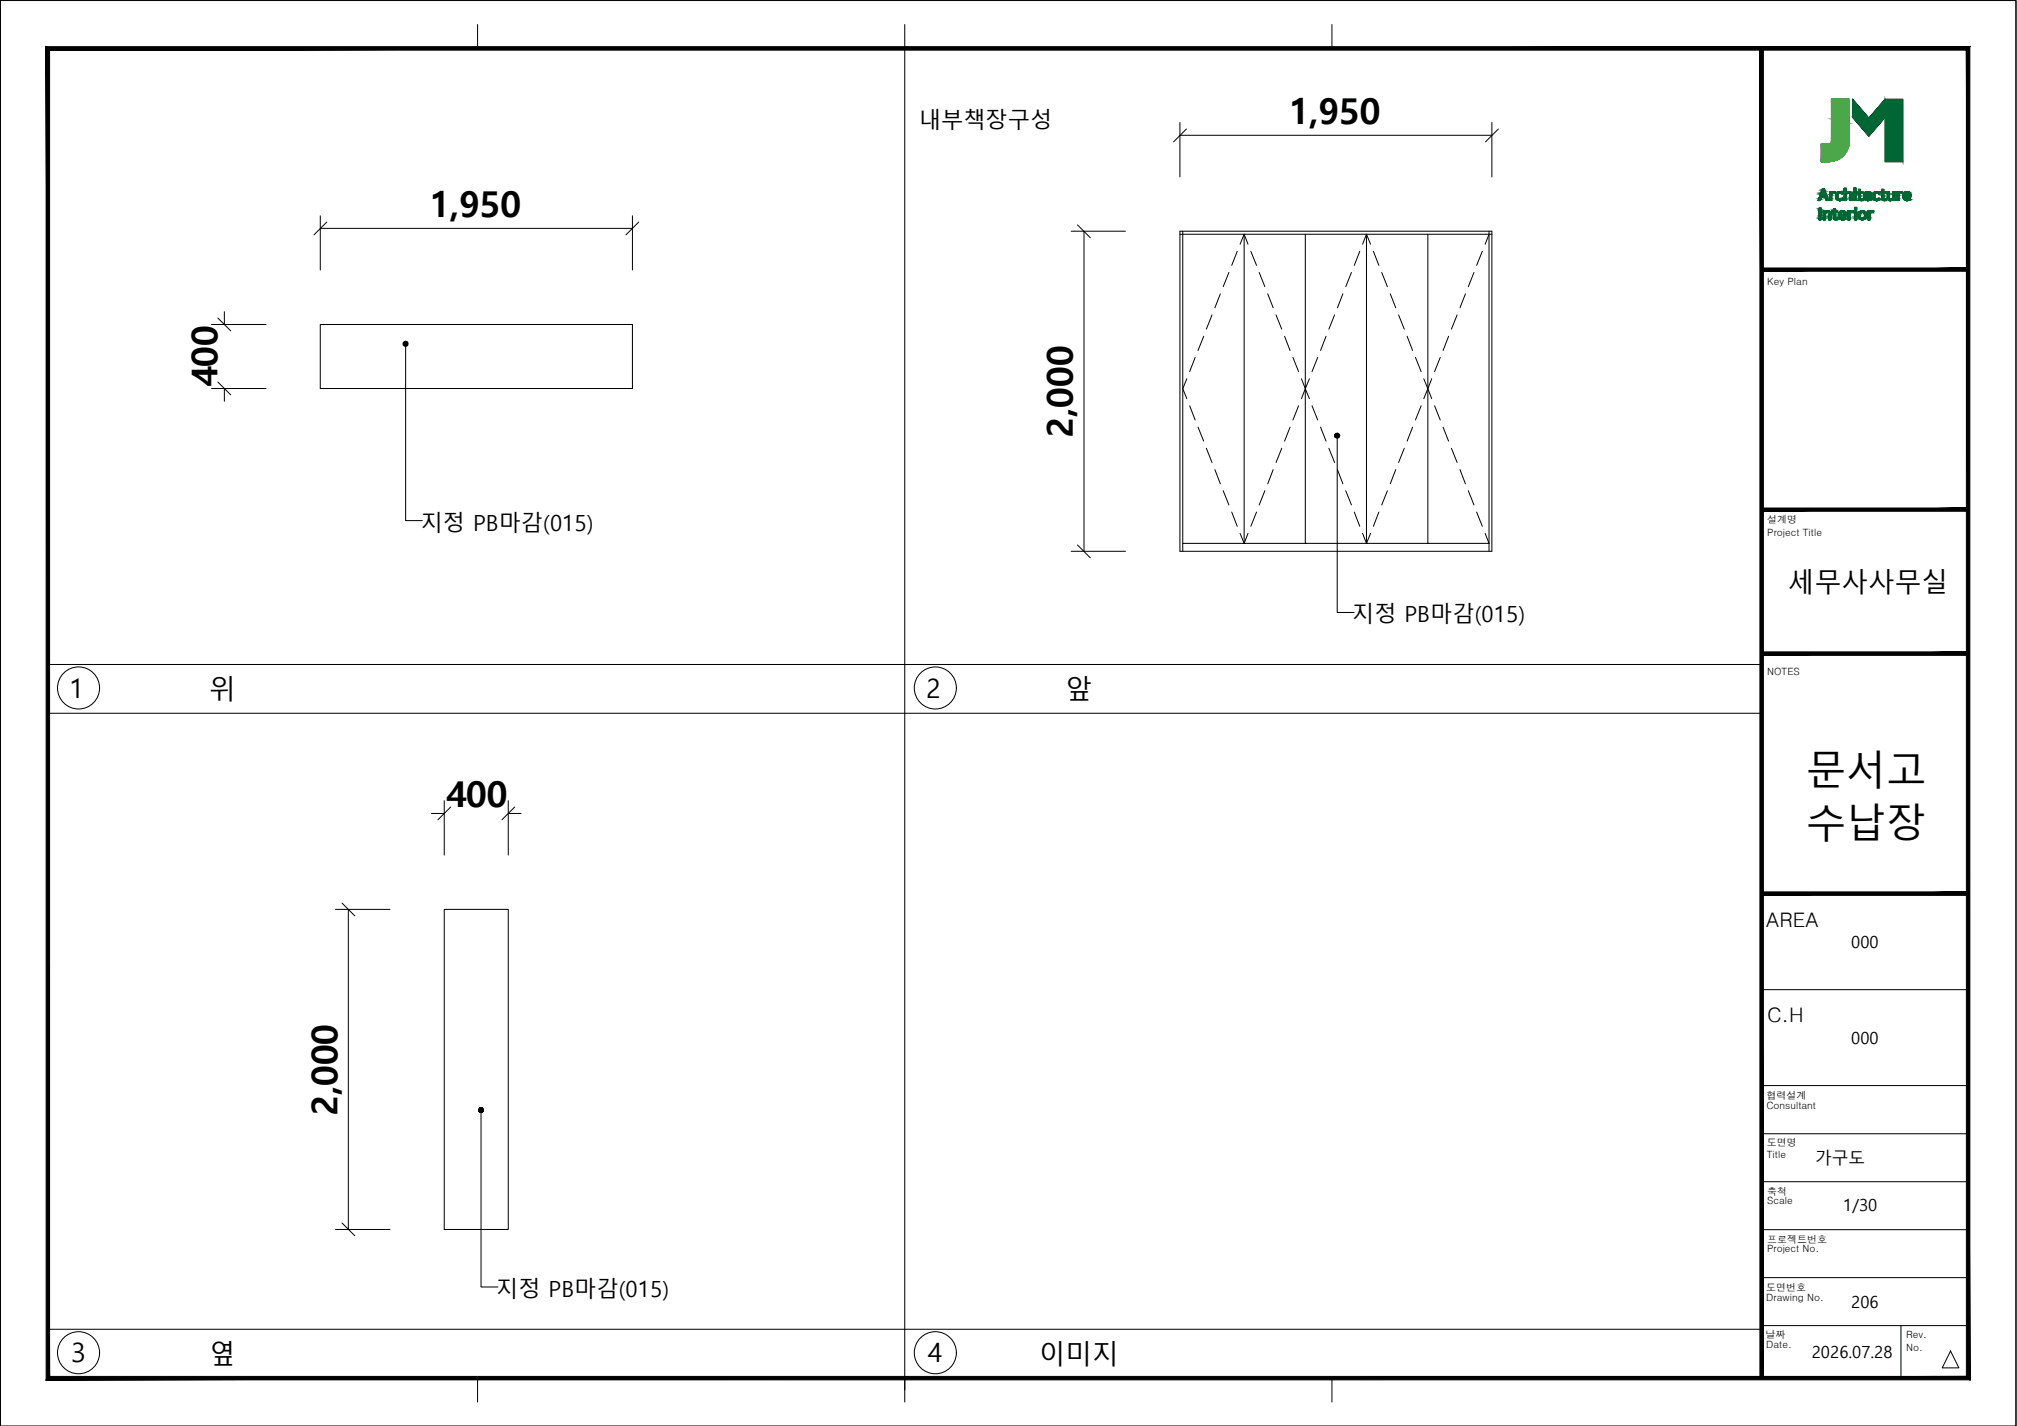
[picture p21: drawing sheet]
<svg xmlns="http://www.w3.org/2000/svg" width="420mm" height="297mm" viewBox="0 0 420 297" stroke-linecap="round" stroke-linejoin="round" font-family="sans-serif">
<defs><g id="words">
<g font-size="8.3">
<text x="376.3" y="163.5">문서고</text>
<text x="376.3" y="174.7">수납장</text>
</g>
<g font-size="7.4">
<text x="268.4" y="25.9">1,950</text>
<text x="89.4" y="45.3">1,950</text>
<text x="45.3" y="80.7" transform="rotate(-90 45.3 80.7)">400</text>
<text x="223.5" y="91.2" transform="rotate(-90 223.5 91.2)">2,000</text>
<text x="92.8" y="168">400</text>
<text x="70.3" y="232.4" transform="rotate(-90 70.3 232.4)">2,000</text>
</g>
<g font-size="5.6">
<text x="372.4" y="123.3">세무사사무실</text>
<text x="14.5" y="145.5">1</text>
<text x="43.5" y="145.6">위</text>
<text x="193" y="145.5">2</text>
<text x="222" y="145.7">앞</text>
<text x="14.8" y="283.8">3</text>
<text x="43.5" y="284.2">옆</text>
<text x="193.3" y="283.8">4</text>
<text x="216.4" y="284.1">이미지</text>
</g>
<g font-size="4.6">
<text x="191.4" y="26.7">내부책장구성</text>
<text x="87.6" y="110.5">지정 PB마감(015)</text>
<text x="281.7" y="129.7">지정 PB마감(015)</text>
<text x="103.4" y="270.2">지정 PB마감(015)</text>
</g>
<g font-size="4.2">
<text x="367.9" y="193.1">AREA</text>
<text x="368.1" y="213">C.H</text>
</g>
<g font-size="3.5">
<text x="385.6" y="197.4">000</text>
<text x="385.6" y="217.4">000</text>
<text x="378.1" y="242.4">가구도</text>
<text x="384" y="252.2">1/30</text>
<text x="385.6" y="272.4">206</text>
<text x="377.4" y="282.9">2026.07.28</text>
</g>
<g font-size="2.1">
<text x="368.1" y="59.4">Key Plan</text>
<text x="368.1" y="111.6">Project Title</text>
<text x="368.1" y="109">설계명</text>
<text x="368.1" y="140.7">NOTES</text>
<text x="368" y="228.8">협력설계</text>
<text x="368" y="230.9">Consultant</text>
<text x="368" y="238.7">도면명</text>
<text x="368" y="241.2">Title</text>
<text x="368.1" y="250.9">Scale</text>
<text x="368.1" y="248.9">축척</text>
<text x="368.1" y="260.9">Project No.</text>
<text x="368.1" y="258.9">프로젝트번호</text>
<text x="367.9" y="268.8">도면번호</text>
<text x="367.9" y="270.9">Drawing No.</text>
<text x="367.8" y="278.7">날짜</text>
<text x="367.9" y="280.7">Date.</text>
<text x="397.1" y="281.4">No.</text>
<text x="397.1" y="278.8">Rev.</text>
</g>
</g></defs>
<g fill="none" stroke="#000" stroke-width=".21">
<path d="M0 .1v296.9h419.9v-296.9h-419.9v296.9M99.5 5.1v5M188.5 5.1v5M277.5 5.1v5M419.9 .1v296.9M379.6 39.4a.4 .4 0 0 1 .5 0 .4 .4 0 0 1 .1 .4l.7 1.9a.41 .41 0 0 1-.5 0 .41 .41 0 0 1-.1-.4l-.1-.2h-.8a.51 .51 0 0 1-.1 .6 .51 .51 0 0 1-.6 .1zM379.8 39.9l.3 .9h-.6zM381.1 39.9h.5v.3v-.1a.32 .32 0 0 1 .5-.3 .32 .32 0 0 1 .1 .5 .54 .54 0 0 0-.5 .1 .54 .54 0 0 0-.1 .6v.6a.21 .21 0 0 1-.3 .2 .21 .21 0 0 1-.2-.3zM381.5 20.7h3.7v8.5a4.3 4.3 0 0 1-5 4.5h-.8v-3.3a.26 .26 0 0 1 0-.3 .26 .26 0 0 1 .3-.1h.7a.82 .82 0 0 0 1.1-.6zM384.2 39.2h.4v1a.72 .72 0 0 1 1-.2 .72 .72 0 0 1 .2 1v.8h-.4v-.8a.45 .45 0 0 0-.1-.6 .45 .45 0 0 0-.7 .1v1a.25 .25 0 0 1-.3 .3 .25 .25 0 0 1-.1-.5zM385.9 20.7v3.7l3.4 3.9 3.4-3.9-3.4 3.9-3.4-3.9v-3.7l3.4 3.9 3.4-3.9v3.7v-3.7l-3.4 3.9zM386.2 39.9h.4v1.4a.25 .25 0 0 1 0 .4 .25 .25 0 0 1-.4 0 .25 .25 0 0 1 0-.4z"/>
<path d="M387.1 39.4h.5v.5h.4v.4h-.4v1.1a.24 .24 0 0 1 .4 0 .24 .24 0 0 1 0 .3 .24 .24 0 0 1-.3 .1 .9 .9 0 0 1-.6-1.3v-.2l-.3-.1a.18 .18 0 0 1 0-.3 .18 .18 0 0 1 .3 0zM392 39.4h.4v.5h.5v.4h-.5l.1 1.1a.24 .24 0 0 1 .3 0 .24 .24 0 0 1 0 .3 .24 .24 0 0 1-.3 .1 .9 .9 0 0 1-.5-1.3v-.2l-.3-.1a.18 .18 0 0 1 0-.3 .18 .18 0 0 1 .2 0zM392.7 20.7h3.7v13h-3.7zM393.1 39.9h.5v.4a.93 .93 0 0 0 .3 1.1 .46 .46 0 0 0 .4-.6v-.6a.23 .23 0 0 1 .2-.3 .23 .23 0 0 1 .2 .4v1a.28 .28 0 0 1 0 .4 .28 .28 0 0 1-.4-.1 .73 .73 0 0 1-1 0 .73 .73 0 0 1-.2-.9zM395.1 39.9h.4l.1 .3 .3-.3h.4l-.1 .4a.51 .51 0 0 0-.6 .1 .51 .51 0 0 0 0 .6v.6a.21 .21 0 0 1-.3 .2 .21 .21 0 0 1-.2-.3zM378.9 43.4h.4v2a.27 .27 0 0 1-.1 .4 .27 .27 0 0 1-.3-.1 .27 .27 0 0 1 0-.4zM379.8 43.9h.4v.2a.72 .72 0 0 1 1-.1 .72 .72 0 0 1 .2 .9v.9h-.4v-.7a.54 .54 0 0 0-.4-.8 .66 .66 0 0 0-.4 .9v.2a.27 .27 0 0 1 0 .3 .27 .27 0 0 1-.4 0 .27 .27 0 0 1 0-.3zM381.9 43.5h.4v.4h.5v.4h-.5v.9l.2 .3 .2-.1a.24 .24 0 0 1 .1 .4 .24 .24 0 0 1-.4 0 1.01 1.01 0 0 1-.5-1.4v-.1h-.3v-.4h.3zM382.6 40.2a.86 .86 0 0 1 1.3 0l-.2 .2a.55 .55 0 0 0-.7 .1 .55 .55 0 0 0 0 .8 .55 .55 0 0 0 .8 0l.1 .3a.96 .96 0 0 1-1.2 0 .96 .96 0 0 1-.3-1.1zM383.2 44.1a.82 .82 0 0 1 1.1-.1 .82 .82 0 0 1 .3 1h-.9a.25 .25 0 0 0-.3 .2 .25 .25 0 0 0 .4 .3l.6-.2 .2 .3a1.02 1.02 0 0 1-1.4-.1 1.02 1.02 0 0 1 0-1.4zM383.5 44.4a.37 .37 0 0 1 .4-.2 .37 .37 0 0 1 .2 .5h-.7zM384.9 43.9h.5v.3l.3-.3a.24 .24 0 0 1 .3 .1 .24 .24 0 0 1 0 .3 .24 .24 0 0 1-.3 0l-.3 .3v.9a.25 .25 0 0 1-.3 .3 .25 .25 0 0 1-.2-.4z"/>
<path d="M386.3 43.9h.5v1.6a.22 .22 0 0 1-.3 .3 .22 .22 0 0 1-.2-.3zM387.6 44.4a.56 .56 0 0 1 .8 .1 .56 .56 0 0 1-.1 .8 .52 .52 0 0 1-.7-.1 .52 .52 0 0 1 0-.7zM388.5 40.1a.82 .82 0 0 1 1-.1 .82 .82 0 0 1 .3 1h-1.1a.51 .51 0 0 0 .4 .5 .51 .51 0 0 0 .5-.2l.2 .2a.94 .94 0 0 1-1.4 0 .94 .94 0 0 1 0-1.3zM388.7 40.4a.38 .38 0 0 1 .5-.2 .38 .38 0 0 1 .2 .5h-.8zM389.1 43.9h.5v.3l.3-.3a.24 .24 0 0 1 .3 .1 .24 .24 0 0 1 0 .3 .24 .24 0 0 1-.4 0l-.2 .2v1a.25 .25 0 0 1-.3 .3 .25 .25 0 0 1-.2-.4zM390.2 40.2a.82 .82 0 0 1 1.3 0l-.1 .2a.56 .56 0 0 0-.9 .4 .56 .56 0 0 0 .8 .5h.1l.1 .1a.17 .17 0 0 1 .1 .3 .17 .17 0 0 1-.2 0 .95 .95 0 0 1-1.1-.2 .95 .95 0 0 1-.2-1zM396.6 40.1a.82 .82 0 0 1 1.1-.1 .82 .82 0 0 1 .3 1h-.9a.24 .24 0 0 0-.3 .3 .24 .24 0 0 0 .4 .1l.6-.1 .2 .3a1.02 1.02 0 0 1-1.4-.1 1.02 1.02 0 0 1 0-1.4zM396.9 40.4a.38 .38 0 0 1 .4-.2 .38 .38 0 0 1 .3 .5h-.8zM99.5 287v5M188.5 287v5M277.5 287v5"/>
<circle cx="386.4" cy="39.4" r=".28"/>
<circle cx="386.5" cy="43.4" r=".27"/>
<circle cx="388" cy="44.9" r=".91"/>
</g>
<g fill="#000" stroke="#000" stroke-width=".21">
<path d="M10.3 286.7l-.7 .7 400-.7zM9.6 287.4l400-.7 .7 .7zM409.6 10.4v276.3l.7 .7zM410.3 9.7v277.7l-.7-277zM10.3 10.4h399.3l.7-.7zM9.6 9.7h400.7l-400 .7zM9.6 9.7l.7 277v-276.3zM9.6 9.7l.7 277-.7 .7z"/>
<path d="M366.6 10.1v276.9h.7zM366.6 10.1h.7v276.9z"/>
</g>
<!-- layer: 01.TEXT -->
<g fill="#000" stroke="#000" stroke-width=".21">
<path d="M367 55.8v.7l43-.7zM367 56.5l43-.7v.7z"/>
<path d="M367 105.8v.7l43-.7zM367 106.5l43-.7v.7z"/>
<path d="M367 135.8v.7l43-.7zM367 136.5l43-.7v.7z"/>
<path d="M367 185.8v.7l43-.7zM367 186.5l43-.7v.7z"/>
</g>
<path d="M10 138.4h357M367 206.1h43M367 236.2h43M367 226.1h43M367 256.1h43M367 246.2h43M10 276.9h357M367 266.1h43M367 276.1h43M396 276.1v10.9M406.3 281.4l1.8 3.5h-3.5z" fill="none" stroke="#000" stroke-width=".21"/>
<!-- layer: 0 -->
<g fill="none" stroke="#000" stroke-width=".21">
<path d="M188.5 10.1v279.4M247.1 26.9l-2.6 2.6M312.1 26.9l-2.6 2.6M68.1 46.3l-2.7 2.6M133.1 46.3l-2.7 2.6M224.5 46.8l2.6 2.7M245.8 48.2h65v66.6h-65zM245.8 48.8h65M246.4 48.2v66.6M259.2 48.8v64.4M271.9 48.8v64.4M284.6 48.8v64.4"/>
<path d="M297.4 48.8v64.4M310.2 48.2v66.6M45.4 66.2l2.6 2.7M45.4 79.6l2.6 2.6M66.7 67.6h65v13.3h-65zM84.5 71.9v36.5h3.5M278.6 91v36.6h3.5M224.5 113.5l2.6 2.7M246.4 113.2h63.8M259.2 113.2h.1M271.9 113.2h.1M284.6 113.2h.1"/>
<path d="M297.4 113.2h.1M10 148.6h357M93.9 168.1l-2.7 2.7M107.2 168.1l-2.6 2.7M71.2 188.1l2.7 2.7M92.5 189.4h13.4v66.7h-13.4zM100.2 231.5v36.6h3.5M71.2 254.7l2.7 2.7"/>
<circle cx="16.4" cy="143.3" r="4.4"/>
<circle cx="194.8" cy="143.3" r="4.4"/>
<circle cx="16.4" cy="281.8" r="4.4"/>
<circle cx="194.8" cy="281.8" r="4.4"/>
</g>
<g fill="#006734" stroke="#006734" stroke-width=".21">
<path d="M385.9 20.7l3.2 3.7h-3.2z"/>
<path d="M392.7 20.7v3.7h-3.2z"/>
<path d="M386.1 24.6h6.4l-3.2 3.7z"/>
<path d="M382 40.3h.2z"/>
<path d="M382.1 40.3h.1z"/>
<path d="M383.2 39.9h.1z"/>
<path d="M382.7 40.1h1.2z"/>
<path d="M383.4 40.3h.4z"/>
<path d="M385 39.9h.2z"/>
<path d="M387.9 41.4h.1z"/>
<path d="M387.4 41.8h.5z"/>
<path d="M387.6 41.8h.1z"/>
<path d="M387.6 41.8h.2z"/>
<path d="M389 39.9h.2z"/>
<path d="M389.1 40.2h.7z"/>
<path d="M388.2 41h.5z"/>
<path d="M389.6 41.3h.1z"/>
<path d="M389.3 41.4h.4z"/>
<path d="M388.8 41.8h.6z"/>
<path d="M390.9 39.9h.1z"/>
<path d="M390.3 40.1h1.3z"/>
<path d="M390.2 40.3h.5z"/>
<path d="M392.7 41.4h.2z"/>
<path d="M392.3 41.8h.5z"/>
<path d="M392.4 41.8h.2z"/>
<path d="M396 39.9h.1z"/>
<path d="M395.6 40.2h.6z"/>
<path d="M396 40.3h.2z"/>
<path d="M397.1 39.9h.2z"/>
<path d="M397.3 40.2h.6z"/>
<path d="M397.7 41.3h.1z"/>
<path d="M396.7 41.6h1.2z"/>
<path d="M397 41.8h.6z"/>
<path d="M380.7 43.9h.1z"/>
<path d="M380.6 43.9h.3z"/>
<path d="M380.8 44.3h.5z"/>
<path d="M381.9 43.9h.4z"/>
<path d="M382.7 45.4h.1z"/>
<path d="M382 45.6h.8z"/>
<path d="M382.4 45.8h.2z"/>
<path d="M383.7 43.9h.3z"/>
<path d="M383.4 44h.9z"/>
<path d="M383.2 44.1h1.2z"/>
<path d="M383 44.5h.4z"/>
<path d="M384.3 45.4h.1z"/>
<path d="M383.3 45.7h1.2z"/>
<path d="M383.6 45.8h.5z"/>
<path d="M383.8 45.8h.2z"/>
<path d="M385.4 44.1h.7z"/>
<path d="M385.8 44.3h.2z"/>
<path d="M385.9 44.3h.1z"/>
<path d="M387.9 43.9h.2z"/>
<path d="M387.7 45.8h.5z"/>
<path d="M389.6 44.1h.7z"/>
<path d="M390 44.3h.2z"/>
<path d="M390.1 44.3h.1z"/>
<path d="M392.7 20.7l3.7 13v-13zM392.7 20.7l3.7 13h-3.7z"/>
<path d="M389.5 24.4l3 .2 .2-.2zM389.5 24.4l3 .2h-3.2z"/>
<path d="M385.9 24.4l3.4 .2-.2-.2zM385.9 24.4l3.4 .2h-3.2z"/>
<path d="M379.6 39.4h.4zM379.6 39.4h.4z"/>
<path d="M379.6 39.4h.4zM379.6 39.4h.4z"/>
<path d="M379.6 39.4h.4zM379.6 39.4h.4z"/>
<path d="M379.6 39.4l.5 .1zM379.6 39.4l.5 .1z"/>
<path d="M379.6 39.5h.5zM379.6 39.5h.5z"/>
<path d="M379.6 39.5l.5 .1zM379.6 39.5l.5 .1z"/>
<path d="M379.6 39.6l.6 .1-.1-.1zM379.6 39.6l.6 .1h-.7z"/>
<path d="M379.5 39.7l.7 .2v-.2zM379.5 39.7l.7 .2h-.8z"/>
<path d="M379.4 39.9h.4zM379.4 39.9h.4z"/>
<path d="M379.8 39.9h.4zM379.8 39.9h.4z"/>
<path d="M379.4 39.9h.4zM379.4 39.9h.4z"/>
<path d="M379.8 39.9h.4zM379.8 39.9h.4z"/>
<path d="M379.4 39.9h.4zM379.4 39.9h.4z"/>
<path d="M379.4 39.9h.4zM379.4 39.9h.4z"/>
<path d="M379.8 39.9l.4 .1zM379.8 39.9l.4 .1z"/>
<path d="M379.9 40l.4 .1zM379.9 40l.4 .1z"/>
<path d="M379.9 40.1h.4zM379.9 40.1h.4z"/>
<path d="M379.4 39.9l.3 .2 .1-.2zM379.4 39.9l.3 .2h-.4zM379.3 40.1h.4zM379.3 40.1h.4z"/>
<path d="M379.3 40.1l.4 .1zM379.3 40.1l.4 .1z"/>
<path d="M379.9 40.1l.4 .1zM379.9 40.1l.4 .1z"/>
<path d="M379.3 40.2h.4zM379.3 40.2h.4zM379.3 40.2h.4zM379.3 40.2h.4z"/>
<path d="M379.9 40.2h.5zM379.9 40.2h.5z"/>
<path d="M379.3 40.2l.4 .1zM379.3 40.2l.4 .1z"/>
<path d="M379.9 40.2l.5 .1zM379.9 40.2l.5 .1z"/>
<path d="M379.3 40.3h.4zM379.3 40.3h.4z"/>
<path d="M379.9 40.3h.5zM379.9 40.3h.5z"/>
<path d="M379.3 40.3h.4zM379.3 40.3l.3 .1z"/>
<path d="M379.9 40.3l.5 .1zM379.9 40.3l.5 .1z"/>
<path d="M379.3 40.4l.3 .1zM379.3 40.4l.3 .1z"/>
<path d="M380 40.4l.4 .2v-.2zM380 40.4l.4 .2h-.4z"/>
<path d="M379.2 40.5l.4 .1v-.1zM379.2 40.5l.4 .1h-.4z"/>
<path d="M380 40.6h.4zM380 40.6h.4z"/>
<path d="M379.2 40.6h.4zM379.2 40.6l.4 .1z"/>
<path d="M380 40.6l.5 .1zM380 40.6l.5 .1z"/>
<path d="M379.1 40.7h.5zM379.1 40.7h.4z"/>
<path d="M380.1 40.7h.4zM380.1 40.7h.4z"/>
<path d="M379.1 40.7l.4 .1zM379.1 40.7l.4 .1z"/>
<path d="M380.1 40.7l.4 .1zM380.1 40.7l.4 .1zM380.1 40.8h.4zM380.1 40.8h.4z"/>
<path d="M379.1 40.8h.4zM379.1 40.8h.4z"/>
<path d="M379.1 40.8l1.5 .2-.1-.2zM379.1 40.8l1.5 .2h-1.6z"/>
<path d="M379 41l1.7 .1zM379 41l1.7 .1z"/>
<path d="M380.2 41.1h.5zM380.2 41.1h.5z"/>
<path d="M379 41.1h.4zM379 41.1h.4z"/>
<path d="M380.2 41.1h.5zM380.2 41.1h.5z"/>
<path d="M379 41.1h.4zM379 41.1h.4z"/>
<path d="M380.2 41.1l.5 .1zM380.2 41.1l.5 .1z"/>
<path d="M379 41.1l.4 .1zM379 41.1l.4 .1z"/>
<path d="M380.2 41.2h.5zM380.2 41.2h.5z"/>
<path d="M379 41.2h.4zM379 41.2h.3z"/>
<path d="M380.2 41.2h.5zM380.2 41.2h.5z"/>
<path d="M378.9 41.2h.4zM378.9 41.2h.4z"/>
<path d="M380.2 41.2l.5 .1zM380.2 41.2l.5 .1z"/>
<path d="M378.9 41.2l.4 .1zM378.9 41.2l.4 .1z"/>
<path d="M380.3 41.3l.5 .1zM380.3 41.3l.5 .1z"/>
<path d="M378.9 41.3h.4zM378.9 41.3l.4 .1z"/>
<path d="M380.3 41.4h.5zM380.3 41.4h.5z"/>
<path d="M378.9 41.4h.4zM378.9 41.4h.4z"/>
<path d="M380.3 41.4l.5 .2v-.2zM380.3 41.4l.5 .2h-.4z"/>
<path d="M378.8 41.4l.5 .2v-.2zM378.8 41.4l.5 .2h-.5z"/>
<path d="M380.4 41.6h.4zM380.4 41.6h.4z"/>
<path d="M378.8 41.6h.5zM378.8 41.6h.5z"/>
<path d="M380.4 41.6h.5zM380.4 41.6h.5z"/>
<path d="M378.8 41.6h.5zM378.8 41.6h.4z"/>
<path d="M380.4 41.6l.5 .1zM380.4 41.6l.5 .1z"/>
<path d="M378.8 41.6l.4 .1zM378.8 41.6l.4 .1z"/>
<path d="M380.4 41.7h.5zM380.4 41.7h.5z"/>
<path d="M378.8 41.7h.4zM378.8 41.7h.4z"/>
<path d="M380.4 41.7h.5zM380.4 41.7h.5z"/>
<path d="M378.8 41.7h.4zM378.8 41.7h.4z"/>
<path d="M380.4 41.7h.5zM380.4 41.7h.5z"/>
<path d="M378.8 41.7h.4zM378.8 41.7h.4z"/>
<path d="M380.4 41.7h.5zM380.4 41.7h.5z"/>
<path d="M378.8 41.7h.4zM378.8 41.7h.4z"/>
<path d="M380.4 41.7h.5zM380.4 41.7h.5z"/>
<path d="M378.8 41.7h.4zM378.8 41.7h.4z"/>
<path d="M380.4 41.7l.5 .1zM380.4 41.7l.5 .1z"/>
<path d="M378.8 41.7l.4 .1zM378.8 41.7l.4 .1z"/>
<path d="M380.4 41.8h.5zM380.4 41.8h.5z"/>
<path d="M378.8 41.8h.4zM378.7 41.8h.5z"/>
<path d="M380.4 41.8h.5zM380.4 41.8h.5z"/>
<path d="M378.7 41.8h.5zM378.7 41.8h.5z"/>
<path d="M382 39.9h.1zM382 39.9h.1z"/>
<path d="M382 39.9h.2zM382 39.9h.2z"/>
<path d="M382 39.9h.2zM381.9 39.9h.3z"/>
<path d="M381.9 39.9h.4zM381.9 39.9h.4z"/>
<path d="M381.9 39.9h.4zM381.8 39.9h.5z"/>
<path d="M381.8 39.9h.5zM381.8 39.9h.5zM381.8 39.9h.5zM381.8 39.9h.5z"/>
<path d="M381.1 39.9h.5zM381.1 39.9h.5zM381.1 39.9h.5zM381.1 39.9h.5zM381.1 39.9h.5zM381.1 39.9h.5zM381.1 39.9h.5zM381.1 39.9h.5z"/>
<path d="M381.8 39.9h.5zM381.8 39.9h.5z"/>
<path d="M381.8 39.9l.5 .1zM381.8 39.9l.5 .1z"/>
<path d="M381.1 39.9l.5 .1zM381.1 39.9l.5 .1zM381.1 40h.5zM381.1 40h.5z"/>
<path d="M381.8 40h.5zM381.7 40h.6zM381.7 40h.6zM381.7 40h.6z"/>
<path d="M381.1 40l.5 .1zM381.1 40l.5 .1z"/>
<path d="M381.7 40h.6zM381.7 40l.6 .1z"/>
<path d="M381.6 40.1h.7zM381.6 40.1h.7z"/>
<path d="M381.1 40.1h.5zM381.1 40.1h.5z"/>
<path d="M381.6 40.1l.7 .1zM381.6 40.1l.7 .1z"/>
<path d="M381.1 40.1l.5 .1zM381.1 40.1l.5 .1z"/>
<path d="M381.6 40.2h.7zM381.6 40.2h.6z"/>
<path d="M381.1 40.2h.5zM381.1 40.2h.5zM381.1 40.2h.5zM381.1 40.2h.5z"/>
<path d="M381.6 40.2h.6zM381.6 40.2h.6zM381.6 40.2h.6zM381.6 40.2h.6z"/>
<path d="M381.1 40.2h.5zM381.1 40.2h.5z"/>
<path d="M381.1 40.2h1.1zM381.1 40.2h1.1z"/>
<path d="M381.1 40.2l1.1 .1zM381.1 40.2l1.1 .1z"/>
<path d="M381.9 40.3h.3zM381.9 40.3h.3zM382 40.3h.2z"/>
<path d="M381.1 40.3h.7zM381.1 40.3h.8z"/>
<path d="M381.1 40.3h.7zM381.1 40.3h.7zM381.1 40.3h.7zM381.1 40.3h.7z"/>
<path d="M381.1 40.3h.7zM381.1 40.3l.6 .1z"/>
<path d="M381.1 40.4h.6zM381.1 40.4h.5z"/>
<path d="M381.1 40.4h.5zM381.1 40.4l.5 .1zM381.1 40.5h.5zM381.1 40.5h.5z"/>
<path d="M381.1 40.5h.5zM381.1 40.5h.5z"/>
<path d="M381.1 40.5l.5 .2v-.2zM381.1 40.5l.5 .2h-.5zM381.1 40.7h.5zM381.1 40.7h.5zM381.1 40.7h.5zM381.1 40.7h.5z"/>
<path d="M381.1 40.7h.5zM381.1 40.7h.5z"/>
<path d="M381.1 40.7l.5 .1zM381.1 40.7l.5 .1z"/>
<path d="M381.1 40.8h.5zM381.1 40.8h.5zM381.1 40.8h.5zM381.1 40.8h.5z"/>
<path d="M381.1 40.8l.5 .1zM381.1 40.8l.5 .1z"/>
<path d="M381.1 40.9l.5 .1zM381.1 40.9l.5 .1z"/>
<path d="M381.1 41l.5 .2v-.2zM381.1 41l.5 .2h-.5z"/>
<path d="M381.1 41.2l.5 .2v-.2zM381.1 41.2l.5 .2h-.5z"/>
<path d="M381.1 41.4h.5zM381.1 41.4h.5z"/>
<path d="M381.1 41.4l.5 .1zM381.1 41.4l.5 .1z"/>
<path d="M381.1 41.5l.5 .1zM381.1 41.5l.5 .1z"/>
<path d="M381.1 41.6h.5zM381.1 41.6h.5zM381.1 41.6h.5zM381.1 41.6h.5z"/>
<path d="M381.1 41.6l.5 .1zM381.1 41.6l.5 .1z"/>
<path d="M381.1 41.7h.5zM381.1 41.7h.5zM381.1 41.7h.5zM381.1 41.7h.5zM381.1 41.7h.5zM381.1 41.7h.5z"/>
<path d="M381.1 41.7l.5 .1zM381.1 41.7l.5 .1zM381.1 41.8h.5zM381.1 41.8h.5zM381.1 41.8h.5zM381.1 41.8h.5z"/>
<path d="M383.2 39.9h.2zM383.1 39.9h.3z"/>
<path d="M383.1 39.9h.4zM383.1 39.9h.4z"/>
<path d="M383.1 39.9h.4zM382.9 39.9h.6z"/>
<path d="M382.9 39.9h.7zM382.9 39.9h.7z"/>
<path d="M382.9 39.9l.8 .1zM382.8 40h.9zM382.8 40h.9zM382.8 40h.9z"/>
<path d="M382.8 40h1zM382.7 40h1.1z"/>
<path d="M382.7 40h1.1zM382.7 40h1.1z"/>
<path d="M382.7 40l1.2 .1zM382.7 40l1.2 .1z"/>
<path d="M382.7 40.1h1.2zM382.7 40.1h1.2zM382.7 40.1h1.2zM382.7 40.1h1.2zM382.7 40.1h1.2zM382.7 40.1h1.2zM382.7 40.1h1.2zM382.7 40.1h1.2zM382.6 40.1h1.3z"/>
<path d="M382.6 40.1h1.3zM382.6 40.1l1.3 .1z"/>
<path d="M382.6 40.2h1.3zM382.6 40.2h1.2z"/>
<path d="M382.6 40.2h1.2zM382.6 40.2h1.2zM382.5 40.2h1.3zM382.5 40.2h1.3zM383.3 40.2h.5zM383.3 40.2h.5z"/>
<path d="M382.5 40.2h.7zM382.5 40.2h.8z"/>
<path d="M382.5 40.2h.7zM382.5 40.2h.7z"/>
<path d="M383.3 40.2h.5zM383.3 40.2l.5 .1zM383.4 40.3h.4z"/>
<path d="M382.5 40.2h.7zM382.5 40.2l.6 .1z"/>
<path d="M383.5 40.3h.3zM383.5 40.3h.3z"/>
<path d="M382.5 40.3h.6zM382.5 40.3h.5zM382.5 40.3h.5zM382.5 40.3h.5z"/>
<path d="M383.5 40.3h.3zM383.5 40.3h.3z"/>
<path d="M382.5 40.3h.5zM382.5 40.3l.5 .1z"/>
<path d="M383.6 40.3l.2 .1zM383.6 40.3l.2 .1z"/>
<path d="M382.5 40.4h.5zM382.5 40.4h.4z"/>
<path d="M382.5 40.4h.4zM382.5 40.4l.4 .1zM382.4 40.5h.5zM382.4 40.5h.5z"/>
<path d="M382.4 40.5h.5zM382.4 40.5h.5z"/>
<path d="M382.4 40.5l.5 .1zM382.4 40.5l.5 .1z"/>
<path d="M382.4 40.6h.5zM382.4 40.6h.5z"/>
<path d="M382.4 40.6l.5 .1zM382.4 40.6l.5 .1z"/>
<path d="M382.4 40.7h.5zM382.4 40.7h.5z"/>
<path d="M382.4 40.7h.4zM382.4 40.7h.4zM382.4 40.7h.4zM382.4 40.7h.4zM382.4 40.7h.4zM382.4 40.7h.5z"/>
<path d="M382.4 40.7l.4 .1zM382.4 40.7l.4 .1zM382.4 40.8h.4zM382.4 40.8h.4zM382.4 40.8h.4zM382.4 40.8h.4z"/>
<path d="M382.4 40.8h.4zM382.4 40.8h.4zM382.4 40.8h.4zM382.4 40.8h.4z"/>
<path d="M382.4 40.8l.4 .1zM382.4 40.8l.4 .1z"/>
<path d="M382.4 40.9h.4zM382.4 40.9h.4zM382.4 40.9h.4zM382.4 40.9h.4zM382.4 40.9h.4zM382.4 40.9h.4z"/>
<path d="M382.4 40.9l.4 .1zM382.4 40.9l.4 .1zM382.4 41h.4zM382.4 41h.4zM382.4 41h.4zM382.4 41h.4z"/>
<path d="M382.4 41h.5zM382.4 41h.5zM382.4 41h.5zM382.4 41h.5z"/>
<path d="M382.4 41l.5 .1zM382.4 41l.5 .1z"/>
<path d="M382.4 41.1h.5zM382.4 41.1h.5z"/>
<path d="M382.4 41.1l.5 .1zM382.4 41.1l.5 .1z"/>
<path d="M382.4 41.2l.5 .1zM382.4 41.2l.5 .1z"/>
<path d="M382.4 41.3h.5zM382.4 41.3h.5z"/>
<path d="M382.5 41.3h.4zM382.5 41.3h.4z"/>
<path d="M383.7 41.3h.1zM383.7 41.3h.1z"/>
<path d="M382.5 41.3h.5zM382.5 41.3h.5z"/>
<path d="M383.7 41.3l.1 .1zM383.5 41.4h.3z"/>
<path d="M382.5 41.3l.6 .1zM382.5 41.3l.6 .1z"/>
<path d="M382.5 41.4h.6zM382.5 41.4h.6z"/>
<path d="M383.5 41.4h.3zM383.5 41.4h.3z"/>
<path d="M382.5 41.4h.7zM382.5 41.4h.7z"/>
<path d="M383.5 41.4h.3zM383.3 41.4h.5z"/>
<path d="M382.5 41.4h.7zM382.5 41.4h.7z"/>
<path d="M383.3 41.4h.5zM383.3 41.4h.5z"/>
<path d="M382.5 41.4h.7zM382.5 41.4h.7z"/>
<path d="M383.3 41.4h.5zM383.2 41.4h.6z"/>
<path d="M382.5 41.4h.7zM382.5 41.4h.7z"/>
<path d="M382.5 41.4l1.4 .1zM382.5 41.4l1.4 .1zM382.6 41.5h1.3zM382.6 41.5h1.3z"/>
<path d="M382.6 41.5l1.3 .1zM382.6 41.5l1.3 .1z"/>
<path d="M382.6 41.6h1.4zM382.6 41.6h1.4z"/>
<path d="M382.6 41.6h1.4zM382.6 41.6h1.4z"/>
<path d="M382.7 41.6h1.3zM382.7 41.6h1.2zM382.7 41.6h1.2zM382.7 41.6h1.2z"/>
<path d="M382.7 41.6h1.2zM382.7 41.6h1.1z"/>
<path d="M382.7 41.6h1.1zM382.7 41.6l1.1 .1z"/>
<path d="M382.8 41.7h1zM382.8 41.7h.9z"/>
<path d="M382.9 41.7h.8zM382.9 41.7h.8z"/>
<path d="M382.9 41.7h.8zM382.9 41.7l.7 .1z"/>
<path d="M383 41.8h.5zM383 41.8h.6z"/>
<path d="M383 41.8h.5zM383 41.8h.4zM383.2 41.8h.2zM383.2 41.8h.2z"/>
<path d="M383.2 41.8h.2zM383.2 41.8h.1z"/>
<path d="M384.2 39.2h.4zM384.2 39.2h.4z"/>
<path d="M384.2 39.2l.4 .1zM384.2 39.2l.4 .1zM384.2 39.3h.4zM384.2 39.3h.4zM384.2 39.3h.4zM384.2 39.3h.4z"/>
<path d="M384.2 39.3h.4zM384.2 39.3h.4z"/>
<path d="M384.2 39.3l.4 .1zM384.2 39.3l.4 .1z"/>
<path d="M384.2 39.4h.4zM384.2 39.4h.4zM384.2 39.4h.4zM384.2 39.4h.4z"/>
<path d="M384.2 39.4l.4 .1zM384.2 39.4l.4 .1zM384.2 39.5h.4zM384.2 39.5h.4z"/>
<path d="M384.2 39.5l.4 .1zM384.2 39.5l.4 .1z"/>
<path d="M384.2 39.6h.4zM384.2 39.6h.4z"/>
<path d="M384.2 39.6l.4 .1zM384.2 39.6l.4 .1z"/>
<path d="M384.2 39.7l.4 .1zM384.2 39.7l.4 .1z"/>
<path d="M384.2 39.8h.4zM384.2 39.8h.4z"/>
<path d="M385 39.9h.3zM385 39.9h.3z"/>
<path d="M385 39.9h.3zM384.9 39.9h.4z"/>
<path d="M384.9 39.9h.5zM384.9 39.9h.5z"/>
<path d="M384.9 39.9h.5zM384.8 39.9h.6z"/>
<path d="M384.2 39.8l.4 .1v-.1zM384.2 39.8l.4 .1h-.4z"/>
<path d="M384.8 39.9l.7 .1zM384.8 39.9l.7 .1z"/>
<path d="M384.8 40h.8zM384.7 40h.9zM384.7 40h.9zM384.7 40h.9z"/>
<path d="M384.2 39.9l.4 .1zM384.2 39.9l.4 .1z"/>
<path d="M384.7 40l.9 .1zM384.7 40l.9 .1z"/>
<path d="M384.2 40l.4 .1zM384.2 40l.4 .1zM384.2 40.1h.4zM384.2 40.1h.4z"/>
<path d="M384.6 40.1h1zM384.6 40.1h1z"/>
<path d="M384.6 40.1h1.1zM384.6 40.1h1.1z"/>
<path d="M384.2 40.1h.4zM384.2 40.1h.4z"/>
<path d="M384.6 40.1l1.1 .1zM384.6 40.1l1.1 .1zM384.6 40.2h1.1zM384.6 40.2h1.1zM384.6 40.2h1.1zM384.6 40.2h1.1z"/>
<path d="M384.2 40.1l.4 .1zM384.2 40.1l.4 .1z"/>
<path d="M384.2 40.2h1.5zM384.2 40.2h1.5z"/>
<path d="M384.2 40.2h1.5zM384.2 40.2h1.5z"/>
<path d="M385 40.2h.7zM385 40.2h.7z"/>
<path d="M384.2 40.2h.8zM384.2 40.2h.8z"/>
<path d="M384.2 40.2h.8zM384.2 40.2h.8z"/>
<path d="M385 40.2h.7zM385 40.2h.7z"/>
<path d="M384.2 40.2h.8zM384.2 40.2l.7 .1z"/>
<path d="M385 40.2l.7 .1zM385 40.2l.7 .1z"/>
<path d="M384.2 40.3h.7zM384.2 40.3h.7z"/>
<path d="M385.1 40.3h.6zM385.1 40.3h.6zM385.2 40.3h.5zM385.2 40.3h.5z"/>
<path d="M384.2 40.3h.7zM384.2 40.3h.6z"/>
<path d="M385.2 40.3l.5 .1zM385.2 40.3l.5 .1zM385.3 40.4h.4zM385.3 40.4h.4z"/>
<path d="M384.2 40.3h.6zM384.2 40.3l.5 .1z"/>
<path d="M384.2 40.4h.5zM384.2 40.4h.5z"/>
<path d="M385.3 40.4h.5zM385.3 40.4h.5z"/>
<path d="M385.3 40.4l.5 .1zM385.3 40.4l.5 .1z"/>
<path d="M384.2 40.4h.5zM384.2 40.4l.4 .1z"/>
<path d="M385.3 40.5h.5zM385.3 40.5h.5zM385.4 40.5h.4zM385.4 40.5h.4z"/>
<path d="M384.2 40.5h.4zM384.2 40.5l.4 .1z"/>
<path d="M385.4 40.5l.4 .1zM385.4 40.5l.4 .1z"/>
<path d="M385.4 40.6h.4zM385.4 40.6h.4zM385.4 40.6h.4zM385.4 40.6h.4z"/>
<path d="M384.2 40.6l.4 .1zM384.2 40.6l.4 .1z"/>
<path d="M385.4 40.6l.4 .1zM385.4 40.6l.4 .1zM385.4 40.7h.4zM385.4 40.7h.4z"/>
<path d="M384.2 40.7h.4zM384.2 40.7h.4z"/>
<path d="M385.4 40.7h.4zM385.4 40.7h.4z"/>
<path d="M384.2 40.7h.4zM384.2 40.7h.4z"/>
<path d="M385.4 40.7h.4zM385.4 40.7h.4z"/>
<path d="M385.4 40.7l.4 .1zM385.4 40.7l.4 .1z"/>
<path d="M384.2 40.7l.4 .1zM384.2 40.7l.4 .1z"/>
<path d="M385.4 40.8h.4zM385.4 40.8h.4z"/>
<path d="M384.2 40.8l.4 .1zM384.2 40.8l.4 .1z"/>
<path d="M385.4 40.8l.4 .1zM385.4 40.8l.4 .1z"/>
<path d="M385.4 40.9l.4 .1zM385.4 40.9l.4 .1z"/>
<path d="M384.2 40.9l.4 .1zM384.2 40.9l.4 .1zM384.2 41h.4zM384.2 41h.4z"/>
<path d="M385.4 41h.4zM385.4 41h.4z"/>
<path d="M385.4 41l.4 .1zM385.4 41l.4 .1z"/>
<path d="M384.2 41l.4 .2v-.2zM384.2 41l.4 .2h-.4z"/>
<path d="M385.4 41.1l.4 .1v-.1zM385.4 41.1l.4 .1h-.4z"/>
<path d="M384.2 41.2h.4zM384.2 41.2h.4z"/>
<path d="M384.2 41.2l.4 .1v-.1zM384.2 41.2l.4 .1h-.4z"/>
<path d="M385.4 41.2l.4 .2v-.2zM385.4 41.2l.4 .2h-.4z"/>
<path d="M384.2 41.3l.4 .2v-.2zM384.2 41.3l.4 .2h-.4zM384.2 41.5h.4zM384.2 41.5h.4z"/>
<path d="M385.4 41.4l.4 .1zM385.4 41.4l.4 .1zM385.4 41.5h.4zM385.4 41.5h.4z"/>
<path d="M384.2 41.5l.4 .1zM384.2 41.5l.4 .1z"/>
<path d="M384.2 41.6h.4zM384.2 41.6h.4z"/>
<path d="M385.4 41.5l.4 .1v-.1zM385.4 41.5l.4 .1h-.4zM385.4 41.6h.4zM385.4 41.6h.4z"/>
<path d="M384.2 41.6h.4zM384.2 41.6h.4z"/>
<path d="M384.2 41.6l.4 .1zM384.2 41.6l.4 .1z"/>
<path d="M385.4 41.6l.4 .1zM385.4 41.6l.4 .1zM385.4 41.7h.4zM385.4 41.7h.4z"/>
<path d="M384.2 41.7h.4zM384.2 41.7h.4z"/>
<path d="M384.2 41.7h.4zM384.2 41.7h.4zM384.2 41.7h.4zM384.2 41.7h.4z"/>
<path d="M385.4 41.7h.4zM385.4 41.7h.4z"/>
<path d="M385.4 41.7l.4 .1zM385.4 41.7l.4 .1z"/>
<path d="M384.2 41.7l.4 .1zM384.2 41.7l.4 .1zM384.2 41.8h.4zM384.2 41.8h.4z"/>
<path d="M385.4 41.8h.4zM385.4 41.8h.4zM385.4 41.8h.4zM385.4 41.8h.4z"/>
<path d="M384.2 41.8h.4zM384.2 41.8h.4z"/>
<path d="M386.2 39.2h.4zM386.2 39.2h.4z"/>
<path d="M386.2 39.2l.4 .1zM386.2 39.2l.4 .1z"/>
<path d="M386.2 39.3l.4 .1zM386.2 39.3l.4 .1z"/>
<path d="M386.2 39.4h.4zM386.2 39.4h.4z"/>
<path d="M386.2 39.4l.4 .1zM386.2 39.4l.4 .1z"/>
<path d="M386.2 39.5l.4 .1zM386.2 39.5l.4 .1z"/>
<path d="M386.2 39.6l.4 .1zM386.2 39.6l.4 .1zM386.2 39.7h.4zM386.2 39.7h.4z"/>
<path d="M386.2 39.9h.4zM386.2 39.9h.4z"/>
<path d="M386.2 39.9l.4 .1zM386.2 39.9l.4 .1z"/>
<path d="M386.2 40l.4 .1v-.1zM386.2 40l.4 .1h-.4z"/>
<path d="M386.2 40.1l.4 .1zM386.2 40.1l.4 .1z"/>
<path d="M386.2 40.2l.4 .2v-.2zM386.2 40.2l.4 .2h-.4z"/>
<path d="M386.2 40.4l.4 .1v-.1zM386.2 40.4l.4 .1h-.4z"/>
<path d="M386.2 40.5l.4 .3v-.3zM386.2 40.5l.4 .3h-.4z"/>
<path d="M386.2 40.8l.4 .4v-.4zM386.2 40.8l.4 .4h-.4z"/>
<path d="M386.2 41.2l.4 .1v-.1zM386.2 41.2l.4 .1h-.4z"/>
<path d="M386.2 41.3l.4 .2v-.2zM386.2 41.3l.4 .2h-.4z"/>
<path d="M386.2 41.5l.4 .1v-.1zM386.2 41.5l.4 .1h-.4z"/>
<path d="M386.2 41.6l.4 .1zM386.2 41.6l.4 .1z"/>
<path d="M386.2 41.7l.4 .1zM386.2 41.7l.4 .1zM386.2 41.8h.4zM386.2 41.8h.4z"/>
<path d="M387.1 39.4l.5 .1zM387.1 39.4l.5 .1zM387.1 39.5h.5zM387.1 39.5h.5zM387.1 39.5h.5zM387.1 39.5h.5zM387.1 39.5h.5zM387.1 39.5h.5z"/>
<path d="M387.1 39.5h.5zM387.1 39.5h.5zM387.1 39.5h.5zM387.1 39.5h.5z"/>
<path d="M387.1 39.5l.5 .1zM387.1 39.5l.5 .1z"/>
<path d="M387.1 39.6h.5zM387.1 39.6h.5z"/>
<path d="M387.1 39.6l.5 .1zM387.1 39.6l.5 .1z"/>
<path d="M387.1 39.7h.5zM387.1 39.7h.5z"/>
<path d="M387.1 39.7l.5 .1zM387.1 39.7l.5 .1z"/>
<path d="M387.1 39.8l.5 .1zM387.1 39.8l.5 .1zM387.1 39.9h.5zM387.1 39.9h.5z"/>
<path d="M387.1 39.9h.5zM387.1 39.9h.5zM387.1 39.9h.5zM387.1 39.9h.5zM387.1 39.9h.5zM387.1 39.9h.5zM387.1 39.9h.5zM387.1 39.9h.5z"/>
<path d="M387.1 39.9h.5zM387.1 39.9h.5zM387.1 39.9h.5zM387.1 39.9h.5z"/>
<path d="M386.8 39.9h1.2zM386.8 39.9h1.2zM386.8 39.9h1.2zM386.8 39.9h1.2zM386.8 39.9h1.2zM386.8 39.9h1.2zM386.8 39.9h1.2zM386.8 39.9h1.2z"/>
<path d="M386.8 39.9l1.2 .1zM386.8 39.9l1.2 .1zM386.8 40h1.2zM386.8 40h1.2z"/>
<path d="M386.8 40h1.2zM386.8 40h1.2z"/>
<path d="M386.8 40l1.2 .1zM386.8 40l1.2 .1z"/>
<path d="M386.8 40.1l1.2 .1zM386.8 40.1l1.2 .1z"/>
<path d="M386.8 40.2h1.2zM386.8 40.2h1.2z"/>
<path d="M386.8 40.2h1.2zM386.8 40.2h1.2zM386.8 40.2h1.2zM386.8 40.2h1.2z"/>
<path d="M386.8 40.2l1.2 .1zM386.8 40.2l1.2 .1zM386.8 40.3h1.2zM386.8 40.3h1.2zM386.8 40.3h1.2zM386.8 40.3h1.2zM386.8 40.3h1.2zM386.8 40.3h1.2z"/>
<path d="M387.1 40.3h.5zM387.1 40.3h.5zM387.1 40.3h.5zM387.1 40.3h.5z"/>
<path d="M387.1 40.3h.5zM387.1 40.3h.5z"/>
<path d="M387.1 40.3l.5 .1zM387.1 40.3l.5 .1zM387.1 40.4h.5zM387.1 40.4h.5z"/>
<path d="M387.1 40.4l.5 .1zM387.1 40.4l.5 .1zM387.1 40.5h.5zM387.1 40.5h.5z"/>
<path d="M387.1 40.5h.5zM387.1 40.5h.5z"/>
<path d="M387.1 40.5l.5 .1zM387.1 40.5l.5 .1z"/>
<path d="M387.1 40.6l.5 .1v-.1zM387.1 40.6l.5 .1h-.5z"/>
<path d="M387.1 40.7l.5 .1zM387.1 40.7l.5 .1z"/>
<path d="M387.1 40.8l.5 .1v-.1zM387.1 40.8l.5 .1h-.5z"/>
<path d="M387.1 40.9l.5 .1zM387.1 40.9l.5 .1z"/>
<path d="M387.1 41h.5zM387.1 41h.5z"/>
<path d="M387.1 41l.5 .1zM387.1 41l.5 .1zM387.1 41.1h.5zM387.1 41.1h.5z"/>
<path d="M387.1 41.1l.5 .1zM387.1 41.1l.5 .1z"/>
<path d="M387.1 41.2h.5zM387.1 41.2h.5z"/>
<path d="M387.1 41.2l.5 .1zM387.1 41.2l.5 .1zM387.1 41.3h.5zM387.1 41.3h.5zM387.1 41.3h.5zM387.1 41.3h.5z"/>
<path d="M387.1 41.3h.5zM387.1 41.3h.5z"/>
<path d="M387.1 41.3h.5zM387.1 41.3h.5zM387.1 41.3h.5zM387.1 41.3h.5z"/>
<path d="M387.1 41.3l.5 .1zM387.1 41.3l.5 .1z"/>
<path d="M387.2 41.4h.4zM387.2 41.4h.4z"/>
<path d="M387.2 41.4h.5zM387.2 41.4h.5z"/>
<path d="M387.9 41.4h.1zM387.8 41.4h.2z"/>
<path d="M387.2 41.4h.5zM387.2 41.4h.5z"/>
<path d="M387.8 41.4h.2zM387.8 41.4h.2z"/>
<path d="M387.2 41.4h.6zM387.2 41.4h.6z"/>
<path d="M387.2 41.4h.8zM387.2 41.4h.8z"/>
<path d="M387.2 41.4l.8 .1zM387.2 41.4l.8 .1z"/>
<path d="M387.2 41.5h.8zM387.2 41.5h.8z"/>
<path d="M387.2 41.5l.8 .1zM387.2 41.5l.8 .1z"/>
<path d="M387.2 41.6h.9zM387.2 41.6h.9zM387.2 41.6h.9zM387.2 41.6h.9z"/>
<path d="M387.2 41.6l.9 .1zM387.2 41.6l.9 .1zM387.3 41.7h.8z"/>
<path d="M387.3 41.7h.8zM387.3 41.7h.8zM387.3 41.7h.8z"/>
<path d="M387.3 41.7h.8zM387.3 41.7h.8zM387.3 41.7h.8zM387.3 41.7h.8zM387.3 41.7h.8zM387.3 41.7h.8z"/>
<path d="M387.3 41.7h.8zM387.3 41.7h.7z"/>
<path d="M387.4 41.7h.6zM387.4 41.7l.5 .1zM387.4 41.8h.5z"/>
<path d="M387.5 41.8h.4zM387.5 41.8h.4z"/>
<path d="M387.6 41.8h.3zM387.6 41.8h.2z"/>
<path d="M389 39.9h.3zM388.8 39.9h.5z"/>
<path d="M388.8 39.9h.6zM388.7 39.9h.7zM388.7 39.9h.7zM388.7 39.9h.7z"/>
<path d="M388.7 39.9l.8 .1zM388.6 40h.9zM388.6 40h.9zM388.6 40h.9z"/>
<path d="M388.6 40h1zM388.5 40h1.1zM388.5 40h1.1zM388.5 40h1.1z"/>
<path d="M388.5 40l1.2 .1zM388.5 40l1.2 .1h-1.2zM388.5 40.1h1.2zM388.5 40.1h1.2z"/>
<path d="M388.5 40.1l1.2 .1zM388.5 40.1l1.2 .1zM388.4 40.2h1.3zM388.4 40.2h1.3z"/>
<path d="M388.4 40.2h1.4zM388.4 40.2h1.4z"/>
<path d="M389 40.2h.8zM389 40.2h.8z"/>
<path d="M388.4 40.2h.6zM388.4 40.2h.6z"/>
<path d="M389.1 40.2h.7zM389.1 40.2h.7zM389.1 40.2h.7z"/>
<path d="M388.4 40.2h.5zM388.4 40.2h.6z"/>
<path d="M389.2 40.2l.6 .1zM389.2 40.2l.6 .1zM389.3 40.3h.5zM389.3 40.3h.5z"/>
<path d="M388.4 40.2h.5zM388.4 40.2l.4 .1zM388.3 40.3h.5zM388.3 40.3h.5z"/>
<path d="M389.3 40.3h.5zM389.3 40.3h.5z"/>
<path d="M388.3 40.3h.5zM388.3 40.3h.4z"/>
<path d="M389.3 40.3l.5 .1zM389.3 40.3l.5 .1zM389.4 40.4h.4zM389.4 40.4h.4z"/>
<path d="M388.3 40.3h.4zM388.3 40.3l.4 .1z"/>
<path d="M388.3 40.4h.4zM388.3 40.4h.4z"/>
<path d="M389.4 40.4h.4zM389.4 40.4h.4z"/>
<path d="M388.3 40.4h.4zM388.3 40.4l.4 .1z"/>
<path d="M389.4 40.4l.4 .1zM389.4 40.4l.4 .1zM389.5 40.5h.3zM389.5 40.5h.3z"/>
<path d="M388.3 40.5h.4zM388.3 40.5h.4z"/>
<path d="M388.2 40.5h.5zM388.2 40.5h.5z"/>
<path d="M388.2 40.5l.5 .1zM388.2 40.5l.5 .1z"/>
<path d="M389.5 40.5l.3 .1zM389.5 40.5l.3 .1z"/>
<path d="M388.2 40.6h.4zM388.2 40.6h.5z"/>
<path d="M389.5 40.6h.3zM389.5 40.6h.3z"/>
<path d="M388.2 40.6h.4zM388.2 40.6h.4zM388.2 40.6h.4zM388.2 40.6h.4z"/>
<path d="M389.5 40.6h.4zM389.5 40.6h.4z"/>
<path d="M388.2 40.6l.4 .1zM388.2 40.6l.4 .1z"/>
<path d="M389.5 40.6l.4 .1zM389.5 40.6l.4 .1zM389.5 40.7h.4zM389.5 40.7h.4z"/>
<path d="M388.2 40.7h.4zM388.2 40.7h.4z"/>
<path d="M389.5 40.7h.4zM389.5 40.7h.4z"/>
<path d="M388.2 40.7h.5zM388.2 40.7h.5z"/>
<path d="M388.2 40.7h1.7zM388.2 40.7h1.7zM388.2 40.7h1.7zM388.2 40.7h1.7zM388.2 40.7h1.7zM388.2 40.7h1.7zM388.2 40.7h1.7zM388.2 40.7h1.7z"/>
<path d="M388.2 40.7l1.7 .1zM388.2 40.7l1.7 .1zM388.2 40.8h1.7zM388.2 40.8h1.7zM388.2 40.8h1.7zM388.2 40.8h1.7zM388.2 40.8h1.7zM388.2 40.8h1.7z"/>
<path d="M388.2 40.8h1.7zM388.2 40.8h1.7z"/>
<path d="M388.2 40.8h1.7zM388.2 40.8h1.7zM388.2 40.8h1.7zM388.2 40.8h1.7z"/>
<path d="M388.2 40.8l1.7 .1zM388.2 40.8l1.7 .1zM388.2 40.9h1.7zM388.2 40.9h1.7zM388.2 40.9h1.7zM388.2 40.9h1.7z"/>
<path d="M388.2 40.9l1.7 .1zM388.2 40.9l1.7 .1z"/>
<path d="M388.2 41h1.7zM388.2 41h1.7zM388.2 41h1.7zM388.2 41h1.7z"/>
<path d="M388.2 41h1.6zM388.2 41h1.7z"/>
<path d="M388.2 41h.4zM388.2 41h.5zM388.2 41h.5z"/>
<path d="M388.2 41l.5 .1zM388.2 41l.5 .1z"/>
<path d="M388.2 41.1l.5 .1zM388.2 41.1l.5 .1z"/>
<path d="M388.2 41.2h.5zM388.2 41.2h.5z"/>
<path d="M388.2 41.2l.5 .1zM388.2 41.2l.5 .1z"/>
<path d="M388.3 41.3h.4zM388.3 41.3h.4z"/>
<path d="M389.6 41.3h.1zM389.5 41.3h.2z"/>
<path d="M388.3 41.3l.5 .1zM388.3 41.3l.5 .1z"/>
<path d="M389.5 41.3l.2 .1zM389.5 41.4h.2z"/>
<path d="M388.3 41.4h.6zM388.3 41.4h.6z"/>
<path d="M389.5 41.4h.2zM389.4 41.4h.3z"/>
<path d="M388.3 41.4h.6zM388.3 41.4h.6z"/>
<path d="M389.4 41.4h.3zM389.3 41.4h.4zM389.2 41.4h.5z"/>
<path d="M388.3 41.4h.7zM388.3 41.4h.7z"/>
<path d="M389.2 41.4h.5zM389.1 41.4h.6z"/>
<path d="M388.4 41.4h.7zM388.4 41.4h.7z"/>
<path d="M388.4 41.4l1.4 .1zM388.4 41.4l1.4 .1zM388.4 41.5h1.4zM388.4 41.5h1.4z"/>
<path d="M388.4 41.5l1.4 .1zM388.4 41.5l1.4 .1z"/>
<path d="M388.5 41.6h1.3zM388.5 41.6h1.3zM388.5 41.6h1.3zM388.5 41.6h1.3z"/>
<path d="M388.5 41.6h1.3zM388.5 41.6h1.3z"/>
<path d="M388.5 41.6h1.3zM388.5 41.6h1.2zM388.5 41.6h1.2zM388.5 41.6h1.2z"/>
<path d="M388.5 41.6h1.2zM388.5 41.6l1.1 .1z"/>
<path d="M388.6 41.7h1zM388.6 41.7h1z"/>
<path d="M388.6 41.7h1zM388.6 41.7h.9zM388.7 41.7h.8zM388.7 41.7h.8z"/>
<path d="M388.7 41.7h.8zM388.7 41.7l.7 .1zM388.8 41.8h.6z"/>
<path d="M388.9 41.8h.5zM388.9 41.8h.3z"/>
<path d="M389 41.8h.2zM389 41.8h.1z"/>
<path d="M390.9 39.9h.2zM390.8 39.9h.3z"/>
<path d="M390.8 39.9h.3zM390.7 39.9h.4z"/>
<path d="M390.7 39.9h.5zM390.7 39.9h.5z"/>
<path d="M390.7 39.9h.6zM390.7 39.9h.6z"/>
<path d="M390.6 39.9l.8 .1zM390.5 40h.9z"/>
<path d="M390.5 40h.9zM390.5 40h.9z"/>
<path d="M390.5 40h1zM390.4 40h1.1zM390.4 40h1.1zM390.4 40h1.1z"/>
<path d="M390.4 40l1.1 .1zM390.4 40l1.1 .1z"/>
<path d="M390.4 40.1h1.2zM390.4 40.1h1.2zM390.3 40.1h1.3zM390.3 40.1h1.3zM390.3 40.1h1.3zM390.3 40.1h1.3zM390.3 40.1h1.3zM390.3 40.1h1.3zM390.3 40.1h1.3z"/>
<path d="M390.3 40.1h1.3zM390.3 40.1l1.2 .1z"/>
<path d="M390.3 40.2h1.2zM390.3 40.2h1.2z"/>
<path d="M390.2 40.2h1.3zM390.2 40.2h1.3zM390.2 40.2h1.3zM390.2 40.2h1.3zM390.9 40.2h.6zM390.9 40.2h.6z"/>
<path d="M390.2 40.2h.7zM390.2 40.2h.7z"/>
<path d="M390.2 40.2h.7zM390.2 40.2h.7z"/>
<path d="M390.9 40.2l.6 .1zM390.9 40.2l.6 .1z"/>
<path d="M391 40.3h.5zM391 40.3h.5z"/>
<path d="M390.2 40.2h.7zM390.2 40.2l.5 .1z"/>
<path d="M391.2 40.3h.3zM391.2 40.3h.3z"/>
<path d="M390.2 40.3h.5zM390.2 40.3h.5zM390.1 40.3h.6z"/>
<path d="M391.2 40.3h.3zM391.2 40.3h.3z"/>
<path d="M390.1 40.3h.6zM390.1 40.3l.6 .1z"/>
<path d="M391.2 40.3h.3zM391.2 40.3l.2 .1z"/>
<path d="M390.1 40.4h.6zM390.1 40.4h.5z"/>
<path d="M390.1 40.4h.5zM390.1 40.4l.5 .1zM390.1 40.5h.5zM390.1 40.5h.5z"/>
<path d="M390.1 40.5h.5zM390.1 40.5h.4z"/>
<path d="M390.1 40.5l.4 .1zM390.1 40.5l.4 .1z"/>
<path d="M390.1 40.6h.4zM390.1 40.6h.4z"/>
<path d="M390.1 40.6l.4 .1zM390.1 40.6l.4 .1z"/>
<path d="M390.1 40.7h.4zM390.1 40.7h.4zM390.1 40.7h.4zM390.1 40.7h.4zM390.1 40.7h.4zM390.1 40.7h.4zM390.1 40.7h.4zM390.1 40.7h.4z"/>
<path d="M390.1 40.7l.4 .1zM390.1 40.7l.4 .1zM390.1 40.8h.4zM390.1 40.8h.4zM390.1 40.8h.4zM390.1 40.8h.4z"/>
<path d="M390.1 40.8h.4zM390.1 40.8h.4zM390.1 40.8h.4zM390.1 40.8h.4z"/>
<path d="M390.1 40.8l.4 .1zM390.1 40.8l.4 .1z"/>
<path d="M390.1 40.9h.4zM390.1 40.9h.4zM390.1 40.9h.4zM390.1 40.9h.4zM390.1 40.9h.4zM390.1 40.9h.4z"/>
<path d="M390.1 40.9l.4 .1zM390.1 40.9l.4 .1zM390.1 41h.4zM390.1 41h.4zM390.1 41h.4zM390.1 41h.4z"/>
<path d="M390.1 41h.4zM390.1 41h.4zM390.1 41h.4zM390.1 41h.4z"/>
<path d="M390.1 41l.4 .1zM390.1 41l.4 .1z"/>
<path d="M390.1 41.1h.4zM390.1 41.1h.4z"/>
<path d="M390.1 41.1l.5 .1zM390.1 41.1l.5 .1z"/>
<path d="M390.1 41.2l.5 .1zM390.1 41.2l.5 .1z"/>
<path d="M390.1 41.3h.5zM390.1 41.3h.5z"/>
<path d="M390.1 41.3h.5zM390.1 41.3h.5z"/>
<path d="M391.3 41.3h.2zM391.3 41.3h.2z"/>
<path d="M390.1 41.3h.6zM390.1 41.3h.6z"/>
<path d="M391.3 41.3l.2 .1zM391.2 41.4h.3z"/>
<path d="M390.1 41.3l.6 .1zM390.1 41.3l.6 .1z"/>
<path d="M390.2 41.4h.6zM390.2 41.4h.6z"/>
<path d="M391.2 41.4h.3zM391.1 41.4h.4z"/>
<path d="M390.2 41.4h.7zM390.2 41.4h.7z"/>
<path d="M391.1 41.4h.4zM391 41.4h.5z"/>
<path d="M390.2 41.4h.7zM390.2 41.4h.7z"/>
<path d="M391 41.4h.5zM390.9 41.4h.6z"/>
<path d="M390.2 41.4h.7zM390.2 41.4h.7z"/>
<path d="M390.9 41.4h.6zM390.9 41.4h.6z"/>
<path d="M390.2 41.4h.7zM390.2 41.4h.7z"/>
<path d="M390.2 41.4l1.4 .1zM390.2 41.4l1.4 .1zM390.2 41.5h1.4zM390.2 41.5h1.4z"/>
<path d="M390.2 41.5l1.4 .1zM390.2 41.5l1.4 .1z"/>
<path d="M390.3 41.6h1.3zM390.3 41.6h1.3zM390.3 41.6h1.3zM390.3 41.6h1.3z"/>
<path d="M390.3 41.6h1.3zM390.3 41.6h1.3z"/>
<path d="M390.3 41.6h1.3zM390.3 41.6h1.3z"/>
<path d="M390.3 41.6h1.3zM390.3 41.6h1.2z"/>
<path d="M390.4 41.6h1.1zM390.4 41.6l1.1 .1z"/>
<path d="M390.4 41.7h1.1zM390.4 41.7h1z"/>
<path d="M390.5 41.7h.8zM390.5 41.7h.9z"/>
<path d="M390.5 41.7h.8zM390.5 41.7l.7 .1z"/>
<path d="M390.7 41.8h.5zM390.7 41.8h.5z"/>
<path d="M390.7 41.8h.5zM390.7 41.8h.4z"/>
<path d="M390.8 41.8h.2zM390.8 41.8h.3z"/>
<path d="M390.8 41.8h.2zM390.8 41.8h.1z"/>
<path d="M392 39.4l.4 .1zM392 39.4l.4 .1zM392 39.5h.4zM392 39.5h.4zM392 39.5h.4zM392 39.5h.4zM392 39.5h.4zM392 39.5h.4z"/>
<path d="M392 39.5h.4zM392 39.5h.4zM392 39.5h.4zM392 39.5h.4z"/>
<path d="M392 39.5l.4 .1zM392 39.5l.4 .1z"/>
<path d="M392 39.6h.4zM392 39.6h.4z"/>
<path d="M392 39.6l.4 .1zM392 39.6l.4 .1z"/>
<path d="M392 39.7h.4zM392 39.7h.4z"/>
<path d="M392 39.7l.4 .1zM392 39.7l.4 .1z"/>
<path d="M392 39.8l.4 .1zM392 39.8l.4 .1zM392 39.9h.4zM392 39.9h.4z"/>
<path d="M392 39.9h.4zM392 39.9h.4zM392 39.9h.4zM392 39.9h.4zM392 39.9h.4zM392 39.9h.4zM392 39.9h.4zM392 39.9h.4z"/>
<path d="M392 39.9h.4zM392 39.9h.4zM392 39.9h.4zM392 39.9h.4z"/>
<path d="M391.7 39.9h1.2zM391.7 39.9h1.2zM391.7 39.9h1.2zM391.7 39.9h1.2zM391.7 39.9h1.2zM391.7 39.9h1.2zM391.7 39.9h1.2zM391.7 39.9h1.2z"/>
<path d="M391.7 39.9l1.2 .1zM391.7 39.9l1.2 .1zM391.7 40h1.2zM391.7 40h1.2z"/>
<path d="M391.7 40h1.2zM391.7 40h1.2z"/>
<path d="M391.7 40l1.2 .1zM391.7 40l1.2 .1z"/>
<path d="M391.7 40.1l1.2 .1zM391.7 40.1l1.2 .1z"/>
<path d="M391.7 40.2h1.2zM391.7 40.2h1.2z"/>
<path d="M391.7 40.2h1.2zM391.7 40.2h1.2zM391.7 40.2h1.2zM391.7 40.2h1.2z"/>
<path d="M391.7 40.2l1.2 .1zM391.7 40.2l1.2 .1zM391.7 40.3h1.2zM391.7 40.3h1.2zM391.7 40.3h1.2zM391.7 40.3h1.2zM391.7 40.3h1.2zM391.7 40.3h1.2z"/>
<path d="M392 40.3h.4zM392 40.3h.4zM392 40.3h.4zM392 40.3h.4z"/>
<path d="M392 40.3h.4zM392 40.3h.4z"/>
<path d="M392 40.3l.4 .1zM392 40.3l.4 .1zM392 40.4h.4zM392 40.4h.4z"/>
<path d="M392 40.4l.4 .1zM392 40.4l.4 .1zM392 40.5h.4zM392 40.5h.4z"/>
<path d="M392 40.5h.4zM392 40.5h.4z"/>
<path d="M392 40.5l.4 .1zM392 40.5l.4 .1z"/>
<path d="M392 40.6l.4 .1v-.1zM392 40.6l.4 .1h-.4z"/>
<path d="M392 40.7l.4 .1zM392 40.7l.4 .1z"/>
<path d="M392 40.8l.4 .1v-.1zM392 40.8l.4 .1h-.4z"/>
<path d="M392 40.9l.4 .1zM392 40.9l.4 .1z"/>
<path d="M392 41h.4zM392 41h.4z"/>
<path d="M392 41l.4 .1zM392 41l.4 .1zM392 41.1h.4zM392 41.1h.4z"/>
<path d="M392 41.1l.4 .1zM392 41.1l.4 .1z"/>
<path d="M392 41.2h.4zM392 41.2h.4z"/>
<path d="M392 41.2l.4 .1zM392 41.2l.4 .1zM392 41.3h.4zM392 41.3h.4zM392 41.3h.4zM392 41.3h.4z"/>
<path d="M392 41.3h.4zM392 41.3h.4z"/>
<path d="M392 41.3h.4zM392 41.3h.4zM392 41.3h.4zM392 41.3h.4z"/>
<path d="M392 41.3l.4 .1zM392 41.3l.4 .1z"/>
<path d="M392 41.4h.5zM392 41.4h.5z"/>
<path d="M392 41.4h.5zM392 41.4h.5z"/>
<path d="M392.7 41.4h.2zM392.6 41.4h.3z"/>
<path d="M392 41.4h.6zM392 41.4h.6z"/>
<path d="M392.6 41.4h.3zM392.6 41.4h.3z"/>
<path d="M392 41.4h.6zM392 41.4h.6z"/>
<path d="M392 41.4h.9zM392 41.4h.9z"/>
<path d="M392 41.4l.9 .1zM392 41.4l.9 .1z"/>
<path d="M392 41.5h.9zM392 41.5h.9z"/>
<path d="M392 41.5l.9 .1zM392 41.5l.9 .1z"/>
<path d="M392 41.6h.9zM392 41.6h.9zM392 41.6h.9zM392 41.6h.9z"/>
<path d="M392 41.6l.9 .1zM392 41.6l.9 .1zM392.1 41.7h.8z"/>
<path d="M392.1 41.7h.8zM392.1 41.7h.8zM392.1 41.7h.8z"/>
<path d="M392.1 41.7h.8zM392.1 41.7h.8zM392.2 41.7h.7zM392.2 41.7h.7zM392.2 41.7h.7zM392.2 41.7h.7z"/>
<path d="M392.2 41.7h.7zM392.2 41.7h.7z"/>
<path d="M392.2 41.7h.7zM392.2 41.7l.6 .1zM392.3 41.8h.5z"/>
<path d="M392.3 41.8h.5zM392.3 41.8h.4z"/>
<path d="M392.4 41.8h.3zM392.4 41.8h.2z"/>
<path d="M394.3 39.9h.4zM394.3 39.9h.4zM394.3 39.9h.4zM394.3 39.9h.4z"/>
<path d="M393.1 39.9h.5zM393.1 39.9h.5zM393.1 39.9h.5zM393.1 39.9h.5z"/>
<path d="M394.3 39.9h.4zM394.3 39.9h.4zM394.3 39.9h.4zM394.3 39.9h.4z"/>
<path d="M393.1 39.9h.5zM393.1 39.9h.5zM393.1 39.9h.5zM393.1 39.9h.5z"/>
<path d="M394.3 39.9l.4 .1zM394.3 39.9l.4 .1z"/>
<path d="M393.1 39.9l.5 .1zM393.1 39.9l.5 .1zM393.1 40h.5zM393.1 40h.5z"/>
<path d="M394.3 40h.4zM394.3 40h.4z"/>
<path d="M394.3 40h.4zM394.3 40h.4z"/>
<path d="M393.1 40l.5 .1zM393.1 40l.5 .1zM393.1 40.1h.5zM393.1 40.1h.5z"/>
<path d="M394.3 40l.4 .1zM394.3 40l.4 .1z"/>
<path d="M394.3 40.1h.4zM394.3 40.1h.4z"/>
<path d="M394.3 40.1l.4 .1zM394.3 40.1l.4 .1z"/>
<path d="M393.1 40.1l.5 .1v-.1zM393.1 40.1l.5 .1h-.5zM393.1 40.2h.5zM393.1 40.2h.5z"/>
<path d="M394.3 40.2h.4zM394.3 40.2h.4z"/>
<path d="M394.3 40.2l.4 .1zM394.3 40.2l.4 .1z"/>
<path d="M393.1 40.2l.5 .1v-.1zM393.1 40.2l.5 .1h-.5zM393.1 40.3h.5zM393.1 40.3h.5z"/>
<path d="M393.1 40.3l.5 .2v-.2zM393.1 40.3l.5 .2h-.5z"/>
<path d="M394.3 40.3l.4 .2v-.2zM394.3 40.3l.4 .2h-.4z"/>
<path d="M393.1 40.5h.5zM393.1 40.5h.5z"/>
<path d="M394.3 40.5h.4zM394.3 40.5h.4z"/>
<path d="M394.3 40.5l.4 .1v-.1zM394.3 40.5l.4 .1h-.4z"/>
<path d="M394.3 40.6l.4 .1zM394.3 40.6l.4 .1z"/>
<path d="M393.1 40.5l.5 .3v-.3zM393.1 40.5l.5 .3h-.5z"/>
<path d="M394.3 40.7l.4 .1zM394.3 40.7l.4 .1z"/>
<path d="M393.1 40.8h.5zM393.1 40.8h.5z"/>
<path d="M393.1 40.8l.5 .1zM393.1 40.8l.5 .1z"/>
<path d="M394.3 40.8l.4 .1zM394.3 40.8l.4 .1z"/>
<path d="M393.1 40.9h.5zM393.1 40.9h.5z"/>
<path d="M394.3 40.9l.4 .1zM394.3 40.9l.4 .1z"/>
<path d="M393.1 40.9l.5 .1zM393.1 40.9l.5 .1z"/>
<path d="M394.3 41h.4zM394.3 41h.4z"/>
<path d="M393.1 41h.5zM393.1 41h.5z"/>
<path d="M394.3 41h.4zM394.3 41h.4zM394.3 41h.4zM394.3 41h.4z"/>
<path d="M393.1 41h.5zM393.1 41h.5z"/>
<path d="M393.1 41h.5zM393.1 41h.5zM393.1 41h.5zM393.1 41h.5z"/>
<path d="M393.1 41l.5 .1zM393.1 41l.5 .1z"/>
<path d="M394.3 41l.4 .1zM394.3 41l.4 .1z"/>
<path d="M393.1 41.1h.5zM393.1 41.1h.5z"/>
<path d="M393.1 41.1h.5zM393.1 41.1h.5zM393.1 41.1h.5zM393.1 41.1h.5zM393.1 41.1h.5zM393.1 41.1h.5zM393.1 41.1h.5zM393.1 41.1h.5z"/>
<path d="M394.3 41.1l.4 .1zM394.3 41.1l.4 .1z"/>
<path d="M393.1 41.1l.5 .1zM393.1 41.1l.5 .1z"/>
<path d="M394.3 41.2h.4zM394.3 41.2h.4zM394.3 41.2h.4zM394.3 41.2h.4z"/>
<path d="M393.1 41.2l.5 .1zM393.1 41.2l.5 .1zM393.1 41.3h.5zM393.1 41.3h.5z"/>
<path d="M394.3 41.2l.4 .1zM394.3 41.2l.4 .1z"/>
<path d="M393.1 41.3h.5zM393.1 41.3h.5z"/>
<path d="M393.1 41.3h.6zM393.1 41.3h.6z"/>
<path d="M394.2 41.3h.5zM394.1 41.3h.6z"/>
<path d="M393.1 41.3h.6zM393.1 41.3h.6z"/>
<path d="M394.1 41.3l.6 .1zM394.1 41.3l.6 .1h-.7z"/>
<path d="M393.1 41.3l.6 .1zM393.1 41.3l.6 .1z"/>
<path d="M394 41.4h.7zM394 41.4h.7z"/>
<path d="M393.2 41.4h.7zM393.2 41.4h.7z"/>
<path d="M394 41.4h.7zM394 41.4h.7z"/>
<path d="M393.2 41.4h.8zM393.2 41.4h.8z"/>
<path d="M393.2 41.4h1.5zM393.2 41.4h1.5z"/>
<path d="M393.2 41.4l1.5 .1zM393.2 41.4l1.5 .1zM393.2 41.5h1.5zM393.2 41.5h1.5z"/>
<path d="M393.2 41.5l1.5 .1zM393.2 41.5l1.5 .1z"/>
<path d="M394.3 41.6h.4zM394.3 41.6h.4z"/>
<path d="M393.2 41.6h1.1zM393.2 41.6h1.1zM393.2 41.6h1.1zM393.2 41.6h1.1z"/>
<path d="M394.3 41.6h.4zM394.3 41.6h.4z"/>
<path d="M393.2 41.6h1.1zM393.2 41.6h1.1z"/>
<path d="M394.3 41.6h.4zM394.3 41.6h.4z"/>
<path d="M393.3 41.6h1zM393.3 41.6h1z"/>
<path d="M394.3 41.6h.4zM394.3 41.6h.4z"/>
<path d="M393.3 41.6h1zM393.3 41.6h.9z"/>
<path d="M394.3 41.6l.4 .1zM394.3 41.6l.4 .1z"/>
<path d="M393.4 41.6l.8 .1zM393.4 41.6l.8 .1z"/>
<path d="M393.4 41.7h.8zM393.4 41.7h.7z"/>
<path d="M394.3 41.7h.4zM394.3 41.7h.4z"/>
<path d="M393.4 41.7h.7zM393.4 41.7h.7z"/>
<path d="M394.3 41.7h.4zM394.3 41.7h.4z"/>
<path d="M393.4 41.7h.7zM393.4 41.7l.6 .1z"/>
<path d="M394.3 41.7l.4 .1zM394.3 41.7l.4 .1zM394.3 41.8h.4zM394.3 41.8h.4z"/>
<path d="M393.5 41.8h.5zM393.5 41.8h.5z"/>
<path d="M394.3 41.8h.4zM394.3 41.8h.4zM394.3 41.8h.4zM394.3 41.8h.4z"/>
<path d="M393.6 41.8h.4zM393.6 41.8h.4z"/>
<path d="M393.6 41.8h.4zM393.6 41.8h.3zM393.7 41.8h.2z"/>
<path d="M393.7 41.8h.2zM393.7 41.8h.2z"/>
<path d="M396 39.9h.2zM395.9 39.9h.3z"/>
<path d="M395.9 39.9h.3zM395.9 39.9h.3zM395.9 39.9h.3zM395.9 39.9h.3z"/>
<path d="M395.9 39.9h.4zM395.8 39.9h.5z"/>
<path d="M395.8 39.9h.5zM395.8 39.9h.5zM395.8 39.9h.5zM395.8 39.9h.5z"/>
<path d="M395.1 39.9h.4zM395.1 39.9h.4zM395.1 39.9h.4zM395.1 39.9h.4zM395.1 39.9h.4zM395.1 39.9h.4zM395.1 39.9h.4zM395.1 39.9h.4z"/>
<path d="M395.8 39.9h.5zM395.7 39.9h.6z"/>
<path d="M395.7 39.9l.6 .1zM395.7 39.9l.6 .1z"/>
<path d="M395.1 39.9l.4 .1zM395.1 39.9l.4 .1zM395.1 40h.4zM395.1 40h.4z"/>
<path d="M395.7 40h.6zM395.7 40h.6zM395.7 40h.6zM395.7 40h.6z"/>
<path d="M395.1 40l.4 .1zM395.1 40l.4 .1z"/>
<path d="M395.7 40l.6 .1zM395.6 40.1h.7z"/>
<path d="M395.6 40.1h.7zM395.6 40.1h.6z"/>
<path d="M395.1 40.1h.4zM395.1 40.1h.4z"/>
<path d="M395.6 40.1l.6 .1zM395.6 40.1l.6 .1z"/>
<path d="M395.1 40.1l.4 .1zM395.1 40.1l.4 .1z"/>
<path d="M395.6 40.2h.6zM395.6 40.2h.6z"/>
<path d="M395.1 40.2h.4zM395.1 40.2h.4zM395.1 40.2h.4zM395.1 40.2h.4z"/>
<path d="M395.6 40.2h.6zM395.6 40.2h.6zM395.5 40.2h.7z"/>
<path d="M395.1 40.2h.4zM395.1 40.2h.4z"/>
<path d="M395.1 40.2h1.1zM395.1 40.2h1.1z"/>
<path d="M395.1 40.2l1.1 .1zM395.1 40.2l1.1 .1z"/>
<path d="M395.9 40.3h.3zM395.9 40.3h.3zM396 40.3h.2z"/>
<path d="M395.1 40.3h.8zM395.1 40.3h.8z"/>
<path d="M396.1 40.3h.1zM396.1 40.3h.1z"/>
<path d="M395.1 40.3h.8zM395.1 40.3h.7z"/>
<path d="M395.1 40.3h.6zM395.1 40.3h.7z"/>
<path d="M395.1 40.3h.6zM395.1 40.3l.6 .1z"/>
<path d="M395.1 40.4h.6zM395.1 40.4h.5z"/>
<path d="M395.1 40.4h.5zM395.1 40.4l.5 .1zM395.1 40.5h.5zM395.1 40.5h.5z"/>
<path d="M395.1 40.5h.5zM395.1 40.5h.5z"/>
<path d="M395.1 40.5l.5 .2v-.2zM395.1 40.5l.5 .2h-.5zM395.1 40.7h.5zM395.1 40.7h.5zM395.1 40.7h.5zM395.1 40.7h.5z"/>
<path d="M395.1 40.7h.5zM395.1 40.7h.5z"/>
<path d="M395.1 40.7l.5 .1zM395.1 40.7l.5 .1z"/>
<path d="M395.1 40.8h.5zM395.1 40.8h.5zM395.1 40.8h.5zM395.1 40.8h.5z"/>
<path d="M395.1 40.8l.5 .1zM395.1 40.8l.5 .1z"/>
<path d="M395.1 40.9l.5 .1zM395.1 40.9l.5 .1z"/>
<path d="M395.1 41l.5 .2v-.2zM395.1 41l.5 .2h-.5z"/>
<path d="M395.1 41.2l.5 .2v-.2zM395.1 41.2l.5 .2h-.5z"/>
<path d="M395.1 41.4h.5zM395.1 41.4h.5z"/>
<path d="M395.1 41.4l.5 .1zM395.1 41.4l.5 .1z"/>
<path d="M395.1 41.5l.5 .1zM395.1 41.5l.5 .1z"/>
<path d="M395.1 41.6h.5zM395.1 41.6h.5zM395.1 41.6h.5zM395.1 41.6h.5z"/>
<path d="M395.1 41.6l.5 .1zM395.1 41.6l.5 .1z"/>
<path d="M395.1 41.7h.5zM395.1 41.7h.5zM395.1 41.7h.5zM395.1 41.7h.5zM395.1 41.7h.5zM395.1 41.7h.5z"/>
<path d="M395.1 41.7l.5 .1zM395.1 41.7l.5 .1zM395.1 41.8h.5zM395.1 41.8h.5zM395.1 41.8h.5zM395.1 41.8h.5z"/>
<path d="M397.1 39.9h.4zM397 39.9h.5z"/>
<path d="M397 39.9h.6zM396.9 39.9h.7zM396.9 39.9h.7zM396.9 39.9h.7z"/>
<path d="M396.9 39.9l.8 .1zM396.8 40h.9zM396.8 40h.9zM396.8 40h.9z"/>
<path d="M396.8 40h1zM396.7 40h1.1zM396.7 40h1.1zM396.7 40h1.1z"/>
<path d="M396.7 40l1.1 .1zM396.7 40l1.1 .1h-1.2zM396.6 40.1h1.2zM396.6 40.1h1.2z"/>
<path d="M396.6 40.1l1.3 .1zM396.6 40.1l1.3 .1zM396.6 40.2h1.3zM396.6 40.2h1.3z"/>
<path d="M396.6 40.2h1.3zM396.6 40.2h1.3z"/>
<path d="M397.3 40.2h.6zM397.3 40.2h.6z"/>
<path d="M396.5 40.2h.7zM396.5 40.2h.8z"/>
<path d="M397.3 40.2h.6zM397.3 40.2h.6zM397.3 40.2h.6z"/>
<path d="M396.5 40.2h.6zM396.5 40.2h.7z"/>
<path d="M397.3 40.2l.7 .1zM397.3 40.2l.7 .1zM397.4 40.3h.6zM397.4 40.3h.6z"/>
<path d="M396.5 40.2h.6zM396.5 40.2l.5 .1zM396.5 40.3h.5zM396.5 40.3h.5z"/>
<path d="M397.4 40.3h.6zM397.4 40.3h.6z"/>
<path d="M396.5 40.3h.5zM396.5 40.3h.5z"/>
<path d="M397.5 40.3l.5 .1zM397.5 40.3l.5 .1z"/>
<path d="M397.6 40.4h.4zM397.6 40.4h.4z"/>
<path d="M396.5 40.3h.5zM396.5 40.3l.4 .1z"/>
<path d="M396.5 40.4h.4zM396.5 40.4h.4z"/>
<path d="M397.6 40.4h.4zM397.6 40.4h.4z"/>
<path d="M396.5 40.4h.4zM396.5 40.4l.3 .1z"/>
<path d="M397.6 40.4l.4 .1zM397.6 40.4l.4 .1zM397.6 40.5h.4zM397.6 40.5h.4z"/>
<path d="M396.5 40.5h.3zM396.5 40.5h.3z"/>
<path d="M396.4 40.5h.4zM396.4 40.5h.4z"/>
<path d="M396.4 40.5l.4 .1zM396.4 40.5l.4 .1z"/>
<path d="M397.6 40.5l.5 .1zM397.6 40.5l.5 .1z"/>
<path d="M396.4 40.6h.4zM396.4 40.6h.4z"/>
<path d="M397.6 40.6h.5zM397.6 40.6h.5z"/>
<path d="M396.4 40.6h.4zM396.4 40.6h.4zM396.4 40.6h.4zM396.4 40.6h.4z"/>
<path d="M397.6 40.6h.5zM397.6 40.6h.5z"/>
<path d="M396.4 40.6l.4 .1zM396.4 40.6l.4 .1z"/>
<path d="M397.6 40.6l.5 .1zM397.6 40.6l.5 .1zM397.6 40.7h.5zM397.6 40.7h.5z"/>
<path d="M396.4 40.7h.4zM396.4 40.7h.4z"/>
<path d="M397.6 40.7h.5zM397.6 40.7h.5z"/>
<path d="M396.4 40.7h.4zM396.4 40.7h.4z"/>
<path d="M396.4 40.7h1.7zM396.4 40.7h1.7zM396.4 40.7h1.7zM396.4 40.7h1.7zM396.4 40.7h1.7zM396.4 40.7h1.7zM396.4 40.7h1.7zM396.4 40.7h1.7z"/>
<path d="M396.4 40.7l1.7 .1zM396.4 40.7l1.7 .1zM396.4 40.8h1.7zM396.4 40.8h1.7zM396.4 40.8h1.7zM396.4 40.8h1.7zM396.4 40.8h1.7zM396.4 40.8h1.7z"/>
<path d="M396.4 40.8h1.7zM396.4 40.8h1.7z"/>
<path d="M396.4 40.8h1.7zM396.4 40.8h1.7zM396.4 40.8h1.7zM396.4 40.8h1.7z"/>
<path d="M396.4 40.8l1.7 .1zM396.4 40.8l1.7 .1zM396.4 40.9h1.7zM396.4 40.9h1.7zM396.4 40.9h1.7zM396.4 40.9h1.7z"/>
<path d="M396.4 40.9l1.7 .1zM396.4 40.9l1.7 .1z"/>
<path d="M396.4 41h1.7zM396.4 41h1.7zM396.4 41h1.7zM396.4 41h1.7zM396.4 41h1.7zM396.4 41h1.7z"/>
<path d="M396.4 41h.4zM396.4 41h.4zM396.4 41h.4zM396.4 41h.4z"/>
<path d="M396.4 41l.4 .1zM396.4 41l.4 .1z"/>
<path d="M396.4 41.1l.4 .1zM396.4 41.1l.4 .1z"/>
<path d="M396.4 41.2h.4zM396.4 41.2h.4z"/>
<path d="M396.5 41.2l.4 .1zM396.5 41.2l.4 .1z"/>
<path d="M396.5 41.3h.4zM396.5 41.3h.4z"/>
<path d="M397.7 41.3h.1zM397.7 41.3h.1z"/>
<path d="M396.5 41.3l.5 .1zM396.5 41.3l.5 .1z"/>
<path d="M397.7 41.3l.2 .1zM397.7 41.3l.2 .1z"/>
<path d="M396.5 41.4h.6zM396.5 41.4h.6z"/>
<path d="M397.6 41.4h.3zM397.6 41.4h.3z"/>
<path d="M396.5 41.4h.6zM396.5 41.4h.6z"/>
<path d="M397.6 41.4h.3zM397.5 41.4h.4z"/>
<path d="M397.5 41.4h.4zM397.3 41.4h.6z"/>
<path d="M396.5 41.4h.7zM396.5 41.4h.7z"/>
<path d="M397.3 41.4h.6zM397.3 41.4h.6z"/>
<path d="M396.5 41.4h.8zM396.5 41.4h.8z"/>
<path d="M396.5 41.4l1.4 .1zM396.5 41.4l1.4 .1z"/>
<path d="M396.6 41.5h1.4zM396.6 41.5h1.4z"/>
<path d="M396.6 41.5l1.4 .1zM396.6 41.5l1.4 .1z"/>
<path d="M396.6 41.6h1.4zM396.6 41.6h1.4z"/>
<path d="M396.6 41.6h1.4zM396.6 41.6h1.4zM396.7 41.6h1.3zM396.7 41.6h1.3z"/>
<path d="M396.7 41.6h1.3zM396.7 41.6h1.2zM396.7 41.6h1.2z"/>
<path d="M396.7 41.6h1.2zM396.7 41.6l1.1 .1z"/>
<path d="M396.8 41.7h1zM396.8 41.7h1z"/>
<path d="M396.8 41.7h1zM396.8 41.7h.9zM396.9 41.7h.8zM396.9 41.7h.8z"/>
<path d="M396.9 41.7h.8zM396.9 41.7l.7 .1zM397 41.8h.6z"/>
<path d="M397 41.8h.6zM397 41.8h.4z"/>
<path d="M397.2 41.8h.2zM397.2 41.8h.1z"/>
<path d="M378.9 43.4h.4zM378.9 43.4h.4zM378.9 43.4h.4zM378.9 43.4h.4z"/>
<path d="M378.9 43.4h.4zM378.9 43.4h.4z"/>
<path d="M378.9 43.4l.4 .1zM378.9 43.4l.4 .1z"/>
<path d="M378.9 43.5l.4 .1v-.1zM378.9 43.5l.4 .1h-.4z"/>
<path d="M378.9 43.6l.4 .2v-.2zM378.9 43.6l.4 .2h-.4z"/>
<path d="M378.9 43.8l.4 .1v-.1zM378.9 43.8l.4 .1h-.4z"/>
<path d="M378.9 43.9l.4 .2v-.2zM378.9 43.9l.4 .2h-.4z"/>
<path d="M378.9 44.1l.4 .5v-.5zM378.9 44.1l.4 .5h-.4z"/>
<path d="M378.9 44.6l.4 .4v-.4zM378.9 44.6l.4 .4h-.4z"/>
<path d="M378.9 45l.4 .2v-.2zM378.9 45l.4 .2h-.4z"/>
<path d="M378.9 45.2l.4 .2v-.2zM378.9 45.2l.4 .2h-.4z"/>
<path d="M378.9 45.4l.4 .1v-.1zM378.9 45.4l.4 .1h-.4z"/>
<path d="M378.9 45.5l.4 .2v-.2zM378.9 45.5l.4 .2h-.4z"/>
<path d="M378.9 45.7h.4zM378.9 45.7h.4z"/>
<path d="M378.9 45.7h.4zM378.9 45.7h.4zM378.9 45.7h.4zM378.9 45.7h.4z"/>
<path d="M378.9 45.7l.4 .1zM378.9 45.7l.4 .1z"/>
<path d="M380.7 43.9h.2zM380.7 43.9h.2zM380.6 43.9h.3z"/>
<path d="M379.8 43.9h.4zM379.8 43.9h.4zM379.8 43.9h.4zM379.8 43.9h.4z"/>
<path d="M380.6 43.9h.4zM380.4 43.9h.6z"/>
<path d="M380.4 43.9l.6 .1zM380.4 43.9l.6 .1z"/>
<path d="M379.8 43.9l.4 .1zM379.8 43.9l.4 .1zM379.8 44h.4zM379.8 44h.4z"/>
<path d="M380.4 44h.7zM380.4 44h.7z"/>
<path d="M379.8 44h.4zM379.8 44h.4z"/>
<path d="M380.4 44h.8zM380.4 44h.8z"/>
<path d="M380.3 44l.9 .1zM380.3 44l.9 .1z"/>
<path d="M379.8 44l.4 .1zM379.8 44l.4 .1zM379.8 44.1h.4zM379.8 44.1h.4z"/>
<path d="M380.3 44.1h.9zM380.3 44.1h.9z"/>
<path d="M379.8 44.1h.4zM379.8 44.1h.4z"/>
<path d="M380.3 44.1h1zM380.2 44.1h1.1z"/>
<path d="M380.2 44.1h1.1zM380.2 44.1h1.1z"/>
<path d="M379.8 44.1h.4zM379.8 44.1h.4z"/>
<path d="M380.2 44.1h1.1zM380.2 44.1h1.1zM380.2 44.1h1.1zM380.2 44.1h1.1zM380.2 44.1h1.1zM380.2 44.1h1.1z"/>
<path d="M379.8 44.1h.4zM379.8 44.1h.4z"/>
<path d="M379.8 44.1l1.5 .1zM379.8 44.1l1.5 .1z"/>
<path d="M379.8 44.2h1.5zM379.8 44.2h1.5z"/>
<path d="M379.8 44.2l1.5 .1zM379.8 44.2l1.5 .1z"/>
<path d="M380.6 44.3h.7zM380.6 44.3h.7z"/>
<path d="M379.8 44.3h.8zM379.8 44.3h.8zM379.8 44.3h.8zM379.8 44.3h.8z"/>
<path d="M380.6 44.3h.7zM380.6 44.3h.7z"/>
<path d="M379.8 44.3h.7zM379.8 44.3h.8z"/>
<path d="M380.7 44.3h.6zM380.7 44.3h.6z"/>
<path d="M379.8 44.3h.7zM379.8 44.3h.6z"/>
<path d="M380.7 44.3h.6zM380.7 44.3h.6zM380.8 44.3h.5z"/>
<path d="M379.8 44.3h.6zM379.8 44.3l.6 .1zM379.8 44.4h.6zM379.8 44.4h.6z"/>
<path d="M380.8 44.3l.6 .1zM380.8 44.3l.6 .1z"/>
<path d="M380.9 44.4h.5zM380.9 44.4h.5z"/>
<path d="M379.8 44.4h.6zM379.8 44.4h.5z"/>
<path d="M380.9 44.4h.5zM380.9 44.4h.5z"/>
<path d="M380.9 44.4l.5 .1zM380.9 44.4l.5 .1z"/>
<path d="M379.8 44.4l.4 .1 .1-.1zM379.8 44.4l.4 .1h-.4z"/>
<path d="M381 44.5h.4zM381 44.5h.4zM381 44.5h.4zM381 44.5h.4z"/>
<path d="M379.8 44.5l.4 .1zM379.8 44.5l.4 .1zM379.8 44.6h.4zM379.8 44.6h.4z"/>
<path d="M381 44.5l.4 .1zM381 44.5l.4 .1z"/>
<path d="M381 44.6h.4zM381 44.6h.4zM381 44.6h.4zM381 44.6h.4z"/>
<path d="M379.8 44.6h.4zM379.8 44.6h.4z"/>
<path d="M381 44.6h.4zM381 44.6h.4z"/>
<path d="M381 44.6l.4 .1zM381 44.6l.4 .1z"/>
<path d="M379.8 44.6l.4 .1zM379.8 44.6l.4 .1z"/>
<path d="M381 44.7h.4zM381 44.7h.4z"/>
<path d="M379.8 44.7h.4zM379.8 44.7h.4z"/>
<path d="M381 44.7h.4zM381 44.7h.4z"/>
<path d="M379.8 44.7l.4 .1zM379.8 44.7l.4 .1z"/>
<path d="M381 44.7l.4 .1zM381 44.7l.4 .1z"/>
<path d="M379.8 44.8h.4zM379.8 44.8h.4z"/>
<path d="M381 44.8h.4zM381 44.8h.4z"/>
<path d="M379.8 44.8l.4 .1zM379.8 44.8l.4 .1z"/>
<path d="M381 44.8l.4 .1zM381 44.8l.4 .1z"/>
<path d="M381 44.9h.4zM381 44.9h.4z"/>
<path d="M379.8 44.9l.4 .1v-.1zM379.8 44.9l.4 .1h-.4z"/>
<path d="M381 44.9l.4 .1zM381 44.9l.4 .1z"/>
<path d="M381 45l.4 .1v-.1zM381 45l.4 .1h-.4z"/>
<path d="M379.8 45l.4 .2v-.2zM379.8 45l.4 .2h-.4z"/>
<path d="M379.8 45.2h.4zM379.8 45.2h.4z"/>
<path d="M381 45.1l.4 .1v-.1zM381 45.1l.4 .1h-.4z"/>
<path d="M381 45.2l.4 .2v-.2zM381 45.2l.4 .2h-.4z"/>
<path d="M379.8 45.2l.4 .2v-.2zM379.8 45.2l.4 .2h-.4z"/>
<path d="M379.8 45.4l.4 .1v-.1zM379.8 45.4l.4 .1h-.4z"/>
<path d="M381 45.4l.4 .1v-.1zM381 45.4l.4 .1h-.4zM381 45.5h.4zM381 45.5h.4z"/>
<path d="M379.8 45.5h.4zM379.8 45.5h.4z"/>
<path d="M379.8 45.5l.4 .1zM379.8 45.5l.4 .1z"/>
<path d="M381 45.5l.4 .1zM381 45.5l.4 .1z"/>
<path d="M381 45.6h.4zM381 45.6h.4z"/>
<path d="M379.8 45.6h.4zM379.8 45.6h.4z"/>
<path d="M379.8 45.6l.4 .1zM379.8 45.6l.4 .1zM379.8 45.7h.4zM379.8 45.7h.4z"/>
<path d="M381 45.6l.4 .1zM381 45.6l.4 .1z"/>
<path d="M381 45.7h.4zM381 45.7h.4z"/>
<path d="M379.8 45.7h.4zM379.8 45.7h.4z"/>
<path d="M379.8 45.7h.4zM379.8 45.7h.4z"/>
<path d="M381 45.7h.4zM381 45.7h.4zM381 45.7h.4zM381 45.7h.4z"/>
<path d="M379.8 45.7h.4zM379.8 45.7h.4zM379.8 45.7h.4zM379.8 45.7h.4zM379.8 45.7h.4zM379.8 45.7h.4z"/>
<path d="M381 45.7l.4 .1zM381 45.7l.4 .1zM381 45.8h.4zM381 45.8h.4z"/>
<path d="M379.8 45.7l.4 .1zM379.8 45.7l.4 .1z"/>
<path d="M381.9 43.5h.4zM381.9 43.5h.4zM381.9 43.5h.4zM381.9 43.5h.4z"/>
<path d="M381.9 43.5h.4zM381.9 43.5h.4zM381.9 43.5h.4zM381.9 43.5h.4zM381.9 43.5h.4zM381.9 43.5h.4z"/>
<path d="M381.9 43.5h.4zM381.9 43.5h.4z"/>
<path d="M381.9 43.5l.4 .1zM381.9 43.5l.4 .1z"/>
<path d="M381.9 43.6h.4zM381.9 43.6h.4z"/>
<path d="M381.9 43.6l.4 .1zM381.9 43.6l.4 .1z"/>
<path d="M381.9 43.7l.4 .1zM381.9 43.7l.4 .1z"/>
<path d="M381.9 43.8h.4zM381.9 43.8h.4z"/>
<path d="M381.9 43.8h.4zM381.9 43.8h.4zM381.9 43.8h.4zM381.9 43.8h.4z"/>
<path d="M381.9 43.8l.4 .1zM381.9 43.8l.4 .1zM381.9 43.9h.4zM381.9 43.9h.4z"/>
<path d="M381.9 43.9h.4zM381.9 43.9h.4zM381.9 43.9h.4zM381.9 43.9h.4zM381.9 43.9h.4zM381.9 43.9h.4zM381.9 43.9h.4z"/>
<path d="M381.6 43.9h1.2zM381.6 43.9h1.2zM381.6 43.9h1.2zM381.6 43.9h1.2zM381.6 43.9h1.2zM381.6 43.9h1.2z"/>
<path d="M381.6 43.9l1.2 .1zM381.6 43.9l1.2 .1zM381.6 44h1.2zM381.6 44h1.2z"/>
<path d="M381.6 44h1.2zM381.6 44h1.2z"/>
<path d="M381.6 44l1.2 .1zM381.6 44l1.2 .1z"/>
<path d="M381.6 44.1h1.2zM381.6 44.1h1.2z"/>
<path d="M381.6 44.1l1.2 .1zM381.6 44.1l1.2 .1z"/>
<path d="M381.6 44.2h1.2zM381.6 44.2h1.2zM381.6 44.2h1.2zM381.6 44.2h1.2z"/>
<path d="M381.6 44.2l1.2 .1zM381.6 44.2l1.2 .1zM381.6 44.3h1.2zM381.6 44.3h1.2zM381.6 44.3h1.2zM381.6 44.3h1.2zM381.6 44.3h1.2zM381.6 44.3h1.2zM381.6 44.3h1.2zM381.6 44.3h1.2z"/>
<path d="M381.9 44.3h.4zM381.9 44.3h.5z"/>
<path d="M381.9 44.3h.4zM381.9 44.3h.4zM381.9 44.3h.4zM381.9 44.3h.4z"/>
<path d="M381.9 44.3l.4 .1zM381.9 44.3l.4 .1z"/>
<path d="M381.9 44.4h.4zM381.9 44.4h.4z"/>
<path d="M381.9 44.4h.4zM381.9 44.4h.4z"/>
<path d="M381.9 44.4l.4 .1zM381.9 44.4l.4 .1z"/>
<path d="M381.9 44.5l.4 .1zM381.9 44.5l.4 .1zM381.9 44.6h.4zM381.9 44.6h.4z"/>
<path d="M381.9 44.6l.4 .1v-.1zM381.9 44.6l.4 .1h-.4z"/>
<path d="M381.9 44.7l.4 .1zM381.9 44.7l.4 .1z"/>
<path d="M381.9 44.8l.4 .1v-.1zM381.9 44.8l.4 .1h-.4z"/>
<path d="M381.9 44.9l.4 .1zM381.9 44.9l.4 .1z"/>
<path d="M381.9 45l.4 .1zM381.9 45l.4 .1z"/>
<path d="M381.9 45.1h.4zM381.9 45.1h.4z"/>
<path d="M381.9 45.1l.4 .1zM381.9 45.1l.4 .1z"/>
<path d="M381.9 45.2h.4zM381.9 45.2h.4zM381.9 45.2h.4zM381.9 45.2h.4z"/>
<path d="M381.9 45.2h.4zM381.9 45.2h.4zM381.9 45.2h.4zM381.9 45.2h.4zM381.9 45.2h.4zM381.9 45.2h.4z"/>
<path d="M381.9 45.2l.5 .1zM381.9 45.2l.5 .1zM381.9 45.3h.5zM381.9 45.3h.5z"/>
<path d="M381.9 45.3l.5 .1zM381.9 45.3l.5 .1z"/>
<path d="M381.9 45.4h.5zM381.9 45.4h.5zM381.9 45.4h.5zM381.9 45.4h.5z"/>
<path d="M381.9 45.4l.6 .1zM381.9 45.4l.6 .1z"/>
<path d="M382.7 45.4l.1 .1zM382.6 45.5h.2z"/>
<path d="M381.9 45.5h.6zM381.9 45.5h.6z"/>
<path d="M382.6 45.5h.2zM382.5 45.5h.3z"/>
<path d="M381.9 45.5h.6zM381.9 45.5h.6z"/>
<path d="M381.9 45.5h.9zM381.9 45.5h.9z"/>
<path d="M381.9 45.5h.9zM381.9 45.5h.9z"/>
<path d="M381.9 45.5h.9zM381.9 45.5h.9z"/>
<path d="M381.9 45.5l.9 .1zM381.9 45.5l.9 .1z"/>
<path d="M382 45.6h.8zM382 45.6h.8zM382 45.6h.8z"/>
<path d="M382 45.6l.8 .1zM382 45.6l.8 .1zM382.1 45.7h.7zM382.1 45.7h.7z"/>
<path d="M382.1 45.7h.7zM382.1 45.7h.7zM382.1 45.7h.7zM382.1 45.7h.7zM382.1 45.7h.7zM382.1 45.7h.7z"/>
<path d="M382.1 45.7h.7zM382.1 45.7h.7z"/>
<path d="M382.1 45.7h.7zM382.1 45.7h.7z"/>
<path d="M382.1 45.7h.7zM382.1 45.7h.6z"/>
<path d="M382.2 45.7h.5zM382.2 45.7h.5z"/>
<path d="M382.2 45.7h.5zM382.2 45.7l.4 .1z"/>
<path d="M382.3 45.8h.3zM382.3 45.8h.3z"/>
<path d="M382.4 45.8h.1zM382.4 45.8h.1z"/>
<path d="M383.7 43.9h.3zM383.6 43.9h.4z"/>
<path d="M383.6 43.9h.6zM383.5 43.9h.7zM383.5 43.9h.7zM383.5 43.9h.7z"/>
<path d="M383.5 43.9l.8 .1zM383.4 44h.9zM383.4 44h.9z"/>
<path d="M383.4 44l.9 .1zM383.4 44l.9 .1h-1zM383.3 44.1h1zM383.3 44.1h1z"/>
<path d="M383.3 44.1h1.1zM383.3 44.1h1.1zM383.2 44.1h1.2z"/>
<path d="M383.2 44.1l1.3 .1zM383.2 44.1l1.3 .1zM383.2 44.2h1.3zM383.2 44.2h1.3z"/>
<path d="M383.2 44.2h1.3zM383.1 44.2h1.4z"/>
<path d="M383.8 44.2h.7zM383.8 44.2h.7z"/>
<path d="M383.1 44.2h.7zM383.1 44.2h.7z"/>
<path d="M383.8 44.2h.7zM383.8 44.2h.7z"/>
<path d="M383.9 44.2l.6 .1zM383.9 44.2l.6 .1z"/>
<path d="M383.1 44.2h.7zM383.1 44.2l.6 .1z"/>
<path d="M383.9 44.3h.7zM383.9 44.3h.7zM384 44.3h.6zM384 44.3h.6z"/>
<path d="M383.1 44.3h.6zM383.1 44.3h.5zM383.1 44.3h.5zM383.1 44.3h.5z"/>
<path d="M384 44.3h.6zM384 44.3h.6z"/>
<path d="M383.1 44.3h.5zM383.1 44.3l.4 .1z"/>
<path d="M384.1 44.3l.5 .1zM384.1 44.3l.5 .1z"/>
<path d="M384.1 44.4h.5zM384.1 44.4h.5z"/>
<path d="M383.1 44.4h.4zM383.1 44.4h.4zM383 44.4h.5zM383 44.4h.5z"/>
<path d="M384.2 44.4h.4zM384.2 44.4h.4z"/>
<path d="M383 44.4h.5zM383 44.4l.4 .1z"/>
<path d="M384.2 44.4l.4 .1zM384.2 44.4l.4 .1z"/>
<path d="M384.2 44.5h.4zM384.2 44.5h.4z"/>
<path d="M383 44.5h.4zM383 44.5h.4zM383 44.5h.4z"/>
<path d="M383 44.5l.4 .1zM383 44.5l.4 .1z"/>
<path d="M384.2 44.5l.4 .1zM384.2 44.5l.4 .1z"/>
<path d="M383 44.6h.4zM383 44.6h.4z"/>
<path d="M384.2 44.6h.4zM384.2 44.6h.4z"/>
<path d="M383 44.6h.4zM383 44.6h.4z"/>
<path d="M383 44.6h.4zM383 44.6h.4z"/>
<path d="M384.2 44.6h.4zM384.2 44.6h.4z"/>
<path d="M383 44.6h.4zM383 44.6h.4z"/>
<path d="M384.2 44.6l.4 .1zM384.2 44.6l.4 .1zM384.2 44.7h.4zM384.2 44.7h.4z"/>
<path d="M383 44.6l.4 .1zM383 44.6l.4 .1z"/>
<path d="M384.2 44.7h.4zM384.2 44.7h.4z"/>
<path d="M383 44.7h.4zM383 44.7h.4z"/>
<path d="M383 44.7h1.6zM383 44.7h1.6zM383 44.7h1.6zM383 44.7h1.6z"/>
<path d="M383 44.7h1.6zM383 44.7h1.6zM383 44.7h1.6zM383 44.7h1.6zM383 44.7h1.6zM383 44.7h1.6zM383 44.7h1.6zM383 44.7h1.6z"/>
<path d="M383 44.7l1.6 .1zM383 44.7l1.6 .1zM383 44.8h1.6zM383 44.8h1.6zM383 44.8h1.6zM383 44.8h1.6z"/>
<path d="M383 44.8h1.6zM383 44.8h1.6zM383 44.8h1.6zM383 44.8h1.6z"/>
<path d="M383 44.8l1.6 .1zM383 44.8l1.6 .1zM383 44.9h1.6zM383 44.9h1.6z"/>
<path d="M383 44.9h1.6zM383 44.9h1.6z"/>
<path d="M383 44.9l1.6 .1zM383 44.9l1.6 .1zM383 45h1.6zM383 45h1.6zM383 45h1.6zM383 45h1.6zM383 45h1.6zM383 45h1.6z"/>
<path d="M383 45h.4zM383 45h.4zM383 45h.4zM383 45h.4z"/>
<path d="M383 45l.4 .1zM383 45l.4 .1z"/>
<path d="M383 45.1l.4 .1zM383 45.1l.4 .1z"/>
<path d="M383 45.2h.5zM383 45.2h.5z"/>
<path d="M383 45.2l.5 .1zM383 45.2l.5 .1z"/>
<path d="M383 45.3h.5zM383 45.3h.5z"/>
<path d="M384.3 45.4h.2zM384.3 45.4h.2z"/>
<path d="M383 45.3l.6 .1zM383 45.3l.6 .1z"/>
<path d="M384.3 45.4h.2zM384.3 45.4h.2z"/>
<path d="M383.1 45.4h.6zM383.1 45.4h.6z"/>
<path d="M384.2 45.4h.3zM384.1 45.4h.4z"/>
<path d="M383.1 45.4h.6zM383.1 45.4h.6z"/>
<path d="M384.1 45.4l.4 .1zM384 45.5h.5z"/>
<path d="M384 45.5h.5zM383.9 45.5h.6z"/>
<path d="M383.1 45.4l.7 .1zM383.1 45.4l.7 .1z"/>
<path d="M383.9 45.5h.6zM383.9 45.5h.6z"/>
<path d="M383.1 45.5h.8zM383.1 45.5h.8z"/>
<path d="M383.1 45.5h1.4zM383.1 45.5h1.4z"/>
<path d="M383.2 45.5h1.4zM383.2 45.5h1.4z"/>
<path d="M383.2 45.5l1.4 .1zM383.2 45.5l1.4 .1z"/>
<path d="M383.2 45.6h1.4zM383.2 45.6h1.4zM383.2 45.6h1.4zM383.2 45.6h1.4z"/>
<path d="M383.2 45.6h1.4zM383.2 45.6h1.4z"/>
<path d="M383.2 45.6h1.4zM383.2 45.6l1.3 .1zM383.3 45.7h1.2z"/>
<path d="M383.3 45.7h1.2zM383.3 45.7h1.1zM383.4 45.7h1zM383.4 45.7h1z"/>
<path d="M383.4 45.7h1zM383.4 45.7h.9zM383.5 45.7h.8zM383.5 45.7h.8z"/>
<path d="M383.5 45.7h.8zM383.5 45.7l.6 .1zM383.6 45.8h.5z"/>
<path d="M383.6 45.8h.5zM383.6 45.8h.4z"/>
<path d="M385.8 43.9h.2zM385.8 43.9h.2z"/>
<path d="M385.8 43.9h.2zM385.8 43.9h.2z"/>
<path d="M385.8 43.9h.2zM385.7 43.9h.3z"/>
<path d="M385.7 43.9h.4zM385.7 43.9h.4z"/>
<path d="M385.7 43.9h.4zM385.7 43.9h.4zM385.6 43.9h.5z"/>
<path d="M385.7 43.9h.4zM385.6 43.9h.5zM385.6 43.9h.5z"/>
<path d="M384.9 43.9h.5zM384.9 43.9h.5zM384.9 43.9h.5zM384.9 43.9h.5z"/>
<path d="M384.9 43.9l.5 .1zM384.9 43.9l.5 .1zM384.9 44h.5zM384.9 44h.5z"/>
<path d="M385.6 43.9l.5 .1zM385.6 43.9l.5 .1zM385.6 44h.5zM385.6 44h.5z"/>
<path d="M384.9 44h.5zM384.9 44h.5z"/>
<path d="M384.9 44h.5zM384.9 44h.5z"/>
<path d="M385.6 44h.5zM385.5 44h.6zM385.5 44h.6zM385.5 44h.6z"/>
<path d="M384.9 44l.5 .1zM384.9 44l.5 .1z"/>
<path d="M385.5 44l.6 .1zM385.5 44l.6 .1zM385.4 44.1h.7z"/>
<path d="M384.9 44.1h.5zM384.9 44.1h.5z"/>
<path d="M385.4 44.1h.7zM385.4 44.1h.7z"/>
<path d="M384.9 44.1h.5zM384.9 44.1h.5z"/>
<path d="M385.4 44.1h.7zM385.4 44.1l.6 .1z"/>
<path d="M384.9 44.1l.5 .1zM384.9 44.1l.5 .1zM384.9 44.2h.5zM384.9 44.2h.5z"/>
<path d="M385.4 44.2h.6zM385.4 44.2h.6zM385.4 44.2h.6zM385.4 44.2h.6z"/>
<path d="M384.9 44.2h.5zM384.9 44.2h.5z"/>
<path d="M384.9 44.2h1.1zM384.9 44.2h1.1z"/>
<path d="M384.9 44.2l1.1 .1zM384.9 44.2l1.1 .1z"/>
<path d="M385.7 44.3h.3zM385.7 44.3h.3zM385.8 44.3h.2z"/>
<path d="M384.9 44.3h.8zM384.9 44.3h.8z"/>
<path d="M384.9 44.3h.8zM384.9 44.3h.7z"/>
<path d="M384.9 44.3l.7 .1zM384.9 44.3l.7 .1z"/>
<path d="M384.9 44.4h.6zM384.9 44.4h.7z"/>
<path d="M384.9 44.4h.6zM384.9 44.4h.5z"/>
<path d="M384.9 44.4h.5zM384.9 44.4l.5 .1zM384.9 44.5h.5zM384.9 44.5h.5z"/>
<path d="M384.9 44.5h.5zM384.9 44.5l.5 .1z"/>
<path d="M384.9 44.6h.5zM384.9 44.6h.5z"/>
<path d="M384.9 44.6l.5 .1zM384.9 44.6l.5 .1zM384.9 44.7h.5zM384.9 44.7h.5z"/>
<path d="M384.9 44.7h.5zM384.9 44.7h.5z"/>
<path d="M384.9 44.7l.5 .1zM384.9 44.7l.5 .1z"/>
<path d="M384.9 44.8l.5 .1zM384.9 44.8l.5 .1zM384.9 44.9h.5zM384.9 44.9h.5z"/>
<path d="M384.9 44.9h.5zM384.9 44.9h.5z"/>
<path d="M384.9 44.9l.5 .1zM384.9 44.9l.5 .1z"/>
<path d="M384.9 45l.5 .2v-.2zM384.9 45l.5 .2h-.5z"/>
<path d="M384.9 45.2l.5 .2v-.2zM384.9 45.2l.5 .2h-.5z"/>
<path d="M384.9 45.4l.5 .1zM384.9 45.4l.5 .1z"/>
<path d="M384.9 45.5h.5zM384.9 45.5h.5z"/>
<path d="M384.9 45.5h.5zM384.9 45.5h.5z"/>
<path d="M384.9 45.5l.5 .1zM384.9 45.5l.5 .1zM384.9 45.6h.5zM384.9 45.6h.5z"/>
<path d="M384.9 45.6l.5 .1zM384.9 45.6l.5 .1zM384.9 45.7h.5zM384.9 45.7h.5z"/>
<path d="M384.9 45.7h.5zM384.9 45.7h.5zM384.9 45.7h.5zM384.9 45.7h.5zM384.9 45.7h.5zM384.9 45.7h.5zM384.9 45.7h.5zM384.9 45.7h.5z"/>
<path d="M384.9 45.7l.5 .1zM384.9 45.7l.5 .1z"/>
<path d="M386.3 43.2h.5zM386.3 43.2h.5z"/>
<path d="M386.3 43.2l.5 .1zM386.3 43.2l.5 .1z"/>
<path d="M386.3 43.3h.5zM386.3 43.3h.5z"/>
<path d="M386.3 43.3l.5 .1zM386.3 43.3l.5 .1z"/>
<path d="M386.3 43.4l.5 .1zM386.3 43.4l.5 .1z"/>
<path d="M386.3 43.5l.5 .1zM386.3 43.5l.5 .1z"/>
<path d="M386.3 43.6h.5zM386.3 43.6h.5z"/>
<path d="M386.3 43.6l.5 .1zM386.3 43.6l.5 .1z"/>
<path d="M386.3 43.9l.5 .1zM386.3 43.9l.5 .1z"/>
<path d="M386.3 44h.5zM386.3 44h.5z"/>
<path d="M386.3 44l.5 .1zM386.3 44l.5 .1z"/>
<path d="M386.3 44.1l.5 .1v-.1zM386.3 44.1l.5 .1h-.5z"/>
<path d="M386.3 44.2l.5 .2v-.2zM386.3 44.2l.5 .2h-.5z"/>
<path d="M386.3 44.4l.5 .1v-.1zM386.3 44.4l.5 .1h-.5z"/>
<path d="M386.3 44.5l.5 .4v-.4zM386.3 44.5l.5 .4h-.5z"/>
<path d="M386.3 44.9l.5 .3v-.3zM386.3 44.9l.5 .3h-.5z"/>
<path d="M386.3 45.2l.5 .1v-.1zM386.3 45.2l.5 .1h-.5z"/>
<path d="M386.3 45.3l.5 .2v-.2zM386.3 45.3l.5 .2h-.5z"/>
<path d="M386.3 45.5l.5 .1v-.1zM386.3 45.5l.5 .1h-.5z"/>
<path d="M386.3 45.6l.5 .1zM386.3 45.6l.5 .1z"/>
<path d="M386.3 45.7h.5zM386.3 45.7h.5z"/>
<path d="M386.3 45.7l.5 .1zM386.3 45.7l.5 .1z"/>
<path d="M387.9 43.9h.3zM387.7 43.9h.5z"/>
<path d="M387.7 43.9h.5zM387.6 43.9h.6z"/>
<path d="M387.6 43.9l.8 .1zM387.6 44h.8z"/>
<path d="M387.6 44h.9zM387.5 44h1z"/>
<path d="M387.5 44l1 .1zM387.4 44.1h1.1z"/>
<path d="M387.4 44.1h1.2zM387.4 44.1h1.2z"/>
<path d="M387.3 44.1l1.3 .1zM387.3 44.1l1.3 .1h-1.3z"/>
<path d="M387.3 44.2h1.4zM387.3 44.2h1.4z"/>
<path d="M387.2 44.2l1.5 .1zM387.2 44.2l1.5 .1z"/>
<path d="M387.9 44.3h.8zM387.9 44.3h.8z"/>
<path d="M387.2 44.3h.7zM387.2 44.3h.7z"/>
<path d="M388 44.3h.7zM388 44.3h.7z"/>
<path d="M387.2 44.3h.6zM387.2 44.3h.7z"/>
<path d="M388.1 44.3h.6zM388.1 44.3h.6z"/>
<path d="M387.2 44.3h.6zM387.2 44.3h.5z"/>
<path d="M388.2 44.3h.5zM388.2 44.3h.5z"/>
<path d="M387.2 44.3h.5zM387.2 44.3h.5z"/>
<path d="M388.2 44.3l.5 .1zM388.2 44.3l.5 .1z"/>
<path d="M387.2 44.3l.5 .1zM387.2 44.3l.5 .1z"/>
<path d="M388.2 44.4h.5zM388.2 44.4h.5z"/>
<path d="M387.2 44.4h.5zM387.2 44.4h.4z"/>
<path d="M388.3 44.4h.4zM388.3 44.4h.4z"/>
<path d="M387.1 44.4h.5zM387.1 44.4h.5z"/>
<path d="M388.3 44.4h.5zM388.3 44.4h.5z"/>
<path d="M387.1 44.4h.5zM387.1 44.4h.5z"/>
<path d="M388.3 44.4l.5 .1zM388.3 44.4l.5 .1z"/>
<path d="M387.1 44.4l.5 .1zM387.1 44.4l.5 .1z"/>
<path d="M388.4 44.5h.4zM388.4 44.5h.4z"/>
<path d="M387.1 44.5h.5zM387.1 44.5h.5z"/>
<path d="M388.4 44.5l.4 .1zM388.4 44.5l.4 .1z"/>
<path d="M387.1 44.5h.5zM387.1 44.5l.4 .1z"/>
<path d="M388.4 44.6h.4zM388.4 44.6h.4z"/>
<path d="M387.1 44.6h.4zM387.1 44.6h.4z"/>
<path d="M388.4 44.6l.4 .1v-.1zM388.4 44.6l.4 .1h-.4z"/>
<path d="M387.1 44.6l.4 .1v-.1zM387.1 44.6l.4 .1h-.4z"/>
<path d="M388.4 44.7h.4zM388.4 44.7h.4z"/>
<path d="M387.1 44.7h.4zM387.1 44.7h.4z"/>
<path d="M388.4 44.7h.4zM388.4 44.7h.4z"/>
<path d="M387.1 44.7h.4zM387.1 44.7h.4z"/>
<path d="M388.4 44.7h.4zM388.4 44.7h.4z"/>
<path d="M387.1 44.7h.4zM387.1 44.7h.4z"/>
<path d="M388.4 44.7h.4zM388.4 44.7h.4z"/>
<path d="M387.1 44.7h.4zM387.1 44.7h.4z"/>
<path d="M388.4 44.7h.4zM388.4 44.7h.4z"/>
<path d="M387.1 44.7h.4zM387.1 44.7h.4z"/>
<path d="M388.4 44.7h.4zM388.4 44.7h.4z"/>
<path d="M387.1 44.7h.4zM387.1 44.7h.4z"/>
<path d="M388.4 44.7l.4 .1zM388.4 44.7l.4 .1z"/>
<path d="M387.1 44.7l.4 .1zM387.1 44.7l.4 .1z"/>
<path d="M388.4 44.8h.4zM388.4 44.8h.4z"/>
<path d="M387.1 44.8h.4zM387.1 44.8h.4z"/>
<path d="M388.4 44.8h.4zM388.4 44.8h.4z"/>
<path d="M387.1 44.8h.4zM387.1 44.8h.4z"/>
<path d="M388.4 44.8l.4 .1zM388.4 44.8l.4 .1z"/>
<path d="M387.1 44.8l.4 .1zM387.1 44.8l.4 .1z"/>
<path d="M388.4 44.9h.4zM388.4 44.9h.4z"/>
<path d="M387.1 44.9h.4zM387.1 44.9h.4z"/>
<path d="M388.4 44.9h.4zM388.4 44.9h.4z"/>
<path d="M387.1 44.9h.4zM387.1 44.9h.4z"/>
<path d="M388.4 44.9h.4zM388.4 44.9h.4z"/>
<path d="M387.1 44.9h.4zM387.1 44.9h.4z"/>
<path d="M388.4 44.9h.4zM388.4 44.9h.4z"/>
<path d="M387.1 44.9h.4zM387.1 44.9h.4z"/>
<path d="M388.4 44.9h.4zM388.4 44.9h.4z"/>
<path d="M387.1 44.9h.4zM387.1 44.9h.4z"/>
<path d="M388.4 44.9h.4zM388.4 44.9h.4z"/>
<path d="M387.1 44.9h.4zM387.1 44.9h.4z"/>
<path d="M388.4 44.9h.4zM388.4 44.9h.4z"/>
<path d="M387.1 44.9h.4zM387.1 44.9h.4z"/>
<path d="M388.4 44.9h.4zM388.4 44.9h.4z"/>
<path d="M387.1 44.9h.4zM387.1 44.9h.4z"/>
<path d="M388.4 44.9l.4 .1zM388.4 44.9l.4 .1z"/>
<path d="M387.1 44.9l.4 .1zM387.1 44.9l.4 .1z"/>
<path d="M388.4 45l.4 .1zM388.4 45l.4 .1z"/>
<path d="M387.1 45l.4 .1zM387.1 45l.4 .1z"/>
<path d="M388.4 45.1h.4zM388.4 45.1h.4z"/>
<path d="M387.1 45.1h.4zM387.1 45.1h.4z"/>
<path d="M388.4 45.1l.4 .1zM388.4 45.1l.4 .1z"/>
<path d="M387.1 45.1l.5 .1zM387.1 45.1l.5 .1z"/>
<path d="M388.4 45.2h.4zM388.4 45.2h.4z"/>
<path d="M387.1 45.2h.5zM387.1 45.2h.5z"/>
<path d="M388.4 45.2h.4zM388.4 45.2h.4z"/>
<path d="M387.1 45.2h.5zM387.1 45.2h.5z"/>
<path d="M388.3 45.2h.5zM388.3 45.2l.4 .1z"/>
<path d="M387.1 45.2l.5 .1zM387.1 45.2l.5 .1z"/>
<path d="M388.3 45.3h.4zM388.3 45.3h.4z"/>
<path d="M387.1 45.3h.5zM387.1 45.3h.5z"/>
<path d="M388.3 45.3l.4 .1zM388.3 45.3l.4 .1z"/>
<path d="M387.1 45.3l.6 .1zM387.1 45.3l.6 .1z"/>
<path d="M388.2 45.4h.5zM388.2 45.4h.5z"/>
<path d="M387.2 45.4h.5zM387.2 45.4h.5z"/>
<path d="M388.2 45.4h.5zM388.2 45.4h.5z"/>
<path d="M387.2 45.4h.5zM387.2 45.4h.5z"/>
<path d="M388.2 45.4h.5zM388.1 45.4h.6z"/>
<path d="M387.2 45.4h.6zM387.2 45.4h.6z"/>
<path d="M388.1 45.4h.6zM388 45.4h.7z"/>
<path d="M387.2 45.4h.7zM387.2 45.4h.7z"/>
<path d="M388 45.4h.7zM387.9 45.4h.8z"/>
<path d="M387.2 45.4h.7zM387.2 45.4h.7z"/>
<path d="M387.2 45.4l1.5 .1zM387.2 45.4l1.5 .1z"/>
<path d="M387.2 45.5h1.5zM387.2 45.5h1.4z"/>
<path d="M387.3 45.5h1.3zM387.3 45.5l1.3 .1z"/>
<path d="M387.3 45.6h1.3zM387.3 45.6h1.2z"/>
<path d="M387.4 45.6h1.1zM387.4 45.6l1.1 .1z"/>
<path d="M387.5 45.7h1zM387.5 45.7h.9z"/>
<path d="M387.6 45.7h.8zM387.6 45.7h.6z"/>
<path d="M387.6 45.7h.6zM387.6 45.7l.6 .1z"/>
<path d="M387.7 45.8h.4zM387.9 45.8h.2z"/>
<path d="M390 43.9h.1zM390 43.9h.1z"/>
<path d="M390 43.9h.2zM390 43.9h.2z"/>
<path d="M390 43.9h.2zM389.9 43.9h.3z"/>
<path d="M389.9 43.9h.4zM389.9 43.9h.4z"/>
<path d="M389.9 43.9h.4zM389.8 43.9h.5zM389.8 43.9h.5z"/>
<path d="M389.8 43.9h.5zM389.8 43.9h.5zM389.8 43.9h.5z"/>
<path d="M389.1 43.9h.5zM389.1 43.9h.5zM389.1 43.9h.5zM389.1 43.9h.5z"/>
<path d="M389.1 43.9l.5 .1zM389.1 43.9l.5 .1zM389.1 44h.5zM389.1 44h.5z"/>
<path d="M389.8 43.9l.5 .1zM389.8 43.9l.5 .1zM389.8 44h.5zM389.8 44h.5z"/>
<path d="M389.1 44h.5zM389.1 44h.5z"/>
<path d="M389.1 44h.5zM389.1 44h.5z"/>
<path d="M389.8 44h.5zM389.7 44h.6z"/>
<path d="M389.7 44h.6zM389.7 44h.6z"/>
<path d="M389.1 44l.5 .1zM389.1 44l.5 .1z"/>
<path d="M389.7 44l.6 .1zM389.7 44l.6 .1zM389.6 44.1h.7z"/>
<path d="M389.1 44.1h.5zM389.1 44.1h.5z"/>
<path d="M389.6 44.1h.7zM389.6 44.1h.7z"/>
<path d="M389.1 44.1h.5zM389.1 44.1h.5z"/>
<path d="M389.6 44.1h.7zM389.6 44.1l.6 .1z"/>
<path d="M389.1 44.1l.5 .1zM389.1 44.1l.5 .1zM389.1 44.2h.5zM389.1 44.2h.5z"/>
<path d="M389.6 44.2h.6zM389.6 44.2h.6zM389.6 44.2h.6zM389.6 44.2h.6z"/>
<path d="M389.1 44.2h.5zM389.1 44.2h.5z"/>
<path d="M389.1 44.2h1.1zM389.1 44.2h1.1z"/>
<path d="M389.1 44.2l1.1 .1zM389.1 44.2l1.1 .1z"/>
<path d="M389.9 44.3h.3zM389.9 44.3h.3zM390 44.3h.2z"/>
<path d="M389.1 44.3h.7zM389.1 44.3h.8z"/>
<path d="M389.1 44.3h.7zM389.1 44.3h.7z"/>
<path d="M389.1 44.3l.7 .1zM389.1 44.3l.7 .1z"/>
<path d="M389.1 44.4h.6zM389.1 44.4h.7z"/>
<path d="M389.1 44.4h.6zM389.1 44.4h.5z"/>
<path d="M389.1 44.4h.5zM389.1 44.4l.5 .1zM389.1 44.5h.5zM389.1 44.5h.5z"/>
<path d="M389.1 44.5l.5 .1zM389.1 44.5l.5 .1z"/>
<path d="M389.1 44.6h.5zM389.1 44.6h.5z"/>
<path d="M389.1 44.6l.5 .1zM389.1 44.6l.5 .1zM389.1 44.7h.5zM389.1 44.7h.5z"/>
<path d="M389.1 44.7h.5zM389.1 44.7h.5z"/>
<path d="M389.1 44.7l.5 .1zM389.1 44.7l.5 .1z"/>
<path d="M389.1 44.8l.5 .1zM389.1 44.8l.5 .1zM389.1 44.9h.5zM389.1 44.9h.5z"/>
<path d="M389.1 44.9h.5zM389.1 44.9h.5z"/>
<path d="M389.1 44.9l.5 .1zM389.1 44.9l.5 .1z"/>
<path d="M389.1 45l.5 .2v-.2zM389.1 45l.5 .2h-.5z"/>
<path d="M389.1 45.2l.5 .2v-.2zM389.1 45.2l.5 .2h-.5z"/>
<path d="M389.1 45.4l.5 .1zM389.1 45.4l.5 .1z"/>
<path d="M389.1 45.5h.5zM389.1 45.5h.5z"/>
<path d="M389.1 45.5h.5zM389.1 45.5h.5z"/>
<path d="M389.1 45.5l.5 .1zM389.1 45.5l.5 .1zM389.1 45.6h.5zM389.1 45.6h.5z"/>
<path d="M389.1 45.6l.5 .1zM389.1 45.6l.5 .1zM389.1 45.7h.5zM389.1 45.7h.5z"/>
<path d="M389.1 45.7h.5zM389.1 45.7h.5zM389.1 45.7h.5zM389.1 45.7h.5zM389.1 45.7h.5zM389.1 45.7h.5zM389.1 45.7h.5zM389.1 45.7h.5z"/>
<path d="M389.1 45.7l.5 .1zM389.1 45.7l.5 .1z"/>
</g>
<g fill="#4ca74a" stroke="#4ca74a" stroke-width=".21">
<path d="M381 30h4.2z"/>
<path d="M381.5 20.7h3.7zM381.5 20.7h3.7zM381.5 20.7h3.7zM381.5 20.7h3.7z"/>
<path d="M381.5 20.7h3.7zM381.5 20.7h3.7zM381.5 20.7h3.7zM381.5 20.7h3.7z"/>
<path d="M381.5 20.7l3.7 .1zM381.5 20.7l3.7 .1zM381.5 20.8h3.7zM381.5 20.8h3.7z"/>
<path d="M381.5 20.8h3.7zM381.5 20.8h3.7zM381.5 20.8h3.7zM381.5 20.8h3.7z"/>
<path d="M381.5 20.8l3.7 .1zM381.5 20.8l3.7 .1zM381.5 20.9h3.7zM381.5 20.9h3.7z"/>
<path d="M381.5 20.9l3.7 .1zM381.5 20.9l3.7 .1zM381.5 21h3.7zM381.5 21h3.7z"/>
<path d="M381.5 21l3.7 .1zM381.5 21l3.7 .1zM381.5 21.1h3.7zM381.5 21.1h3.7z"/>
<path d="M381.5 21.1l3.7 .1zM381.5 21.1l3.7 .1z"/>
<path d="M381.5 21.2h3.7zM381.5 21.2h3.7z"/>
<path d="M381.5 21.2l3.7 .1zM381.5 21.2l3.7 .1zM381.5 21.3h3.7zM381.5 21.3h3.7z"/>
<path d="M381.5 21.3l3.7 .1v-.1zM381.5 21.3l3.7 .1h-3.7zM381.5 21.4h3.7zM381.5 21.4h3.7z"/>
<path d="M381.5 21.4l3.7 .2v-.2zM381.5 21.4l3.7 .2h-3.7z"/>
<path d="M381.5 21.6l3.7 .1v-.1zM381.5 21.6l3.7 .1h-3.7z"/>
<path d="M381.5 21.7l3.7 .2v-.2zM381.5 21.7l3.7 .2h-3.7z"/>
<path d="M381.5 21.9l3.7 .1v-.1zM381.5 21.9l3.7 .1h-3.7z"/>
<path d="M381.5 22l3.7 .2v-.2zM381.5 22l3.7 .2h-3.7z"/>
<path d="M381.5 22.2l3.7 .2v-.2zM381.5 22.2l3.7 .2h-3.7z"/>
<path d="M381.5 22.4l3.7 .2v-.2zM381.5 22.4l3.7 .2h-3.7z"/>
<path d="M381.5 22.6l3.7 .2v-.2zM381.5 22.6l3.7 .2h-3.7z"/>
<path d="M381.5 22.8l3.7 .2v-.2zM381.5 22.8l3.7 .2h-3.7z"/>
<path d="M381.5 23l3.7 .2v-.2zM381.5 23l3.7 .2h-3.7z"/>
<path d="M381.5 23.2l3.7 .2v-.2zM381.5 23.2l3.7 .2h-3.7z"/>
<path d="M381.5 23.4l3.7 .2v-.2zM381.5 23.4l3.7 .2h-3.7z"/>
<path d="M381.5 23.6l3.7 .3v-.3zM381.5 23.6l3.7 .3h-3.7z"/>
<path d="M381.5 23.9l3.7 .2v-.2zM381.5 23.9l3.7 .2h-3.7z"/>
<path d="M381.5 24.1l3.7 .7v-.7zM381.5 24.1l3.7 .7h-3.7z"/>
<path d="M381.5 24.8l3.7 .9v-.9zM381.5 24.8l3.7 .9h-3.7z"/>
<path d="M381.5 25.7l3.7 .2v-.2zM381.5 25.7l3.7 .2h-3.7z"/>
<path d="M381.5 25.9l3.7 .2v-.2zM381.5 25.9l3.7 .2h-3.7z"/>
<path d="M381.5 26.1l3.7 .3v-.3zM381.5 26.1l3.7 .3h-3.7z"/>
<path d="M381.5 26.4l3.7 .2v-.2zM381.5 26.4l3.7 .2h-3.7z"/>
<path d="M381.5 26.6l3.7 .2v-.2zM381.5 26.6l3.7 .2h-3.7z"/>
<path d="M381.5 26.8l3.7 .2v-.2zM381.5 26.8l3.7 .2h-3.7z"/>
<path d="M381.5 27l3.7 .2v-.2zM381.5 27l3.7 .2h-3.7z"/>
<path d="M381.5 27.2l3.7 .3v-.3zM381.5 27.2l3.7 .3h-3.7z"/>
<path d="M381.5 27.5l3.7 .1v-.1zM381.5 27.5l3.7 .1h-3.7z"/>
<path d="M381.5 27.6l3.7 .2v-.2zM381.5 27.6l3.7 .2h-3.7z"/>
<path d="M381.5 27.8l3.7 .2v-.2zM381.5 27.8l3.7 .2h-3.7z"/>
<path d="M381.5 28l3.7 .2v-.2zM381.5 28l3.7 .2h-3.7z"/>
<path d="M381.5 28.2l3.7 .1v-.1zM381.5 28.2l3.7 .1h-3.7z"/>
<path d="M381.5 28.3l3.7 .2v-.2zM381.5 28.3l3.7 .2h-3.7z"/>
<path d="M381.5 28.5l3.7 .1v-.1zM381.5 28.5l3.7 .1h-3.7z"/>
<path d="M381.5 28.6l3.7 .2v-.2zM381.5 28.6l3.7 .2h-3.7zM381.5 28.8h3.7zM381.5 28.8h3.7z"/>
<path d="M381.5 28.8l3.7 .1v-.1zM381.5 28.8l3.7 .1h-3.7zM381.5 28.9h3.7zM381.5 28.9h3.7z"/>
<path d="M381.5 28.9l3.7 .1v-.1zM381.5 28.9l3.7 .1h-3.7zM381.5 29h3.7zM381.5 29h3.7z"/>
<path d="M381.5 29l3.7 .1zM381.5 29l3.7 .1z"/>
<path d="M381.5 29.1l3.7 .1zM381.5 29.1l3.7 .1z"/>
<path d="M381.5 29.2h3.7zM381.5 29.2h3.7zM381.5 29.2h3.7zM381.5 29.2h3.7z"/>
<path d="M381.5 29.2l3.7 .1zM381.5 29.2l3.7 .1z"/>
<path d="M381.5 29.3h3.7zM381.5 29.3h3.7z"/>
<path d="M381.5 29.3l3.7 .1zM381.5 29.3l3.7 .1zM381.5 29.4h3.7zM381.5 29.4h3.7z"/>
<path d="M381.5 29.4h3.7zM381.5 29.4h3.7zM381.5 29.4h3.7zM381.5 29.4h3.7z"/>
<path d="M381.5 29.4h3.7zM381.5 29.4h3.7zM381.5 29.4h3.7zM381.5 29.4h3.7z"/>
<path d="M381.5 29.4l3.7 .1zM381.5 29.4l3.7 .1zM381.5 29.5h3.7zM381.5 29.5h3.7zM381.5 29.5h3.7zM381.5 29.5h3.7zM381.5 29.5h3.7zM381.5 29.5h3.7zM381.5 29.5h3.7zM381.5 29.5h3.7zM381.5 29.5h3.7zM381.5 29.5h3.7zM381.5 29.5h3.7zM381.5 29.5h3.7z"/>
<path d="M381.5 29.5h3.7zM381.5 29.5h3.7z"/>
<path d="M381.5 29.5l3.7 .1zM381.5 29.5l3.7 .1z"/>
<path d="M381.5 29.6l3.7 .1zM381.5 29.6l3.7 .1z"/>
<path d="M381.5 29.7h3.7zM381.5 29.7h3.7z"/>
<path d="M381.5 29.7h3.7zM381.5 29.7h3.7z"/>
<path d="M381.4 29.7l3.8 .1zM381.4 29.7l3.8 .1z"/>
<path d="M381.4 29.8h3.8zM381.3 29.8h3.9z"/>
<path d="M381.3 29.8l3.9 .1zM381.3 29.8l3.9 .1z"/>
<path d="M381.3 29.9h3.9zM381.2 29.9h4z"/>
<path d="M381.2 29.9l4 .1zM381 30h4.2zM380.9 30h4.3z"/>
<path d="M380.9 30h4.3zM380.8 30h4.4z"/>
<path d="M380.8 30h4.4zM380.8 30h4.4zM380.7 30h4.5zM380.7 30h4.5zM380.7 30h4.5zM380.7 30h4.5z"/>
<path d="M379.4 30h1zM379.4 30h1z"/>
<path d="M380.7 30h4.5zM380.7 30h4.5z"/>
<path d="M379.4 30h1zM379.4 30h1z"/>
<path d="M379.4 30h1.1zM379.4 30h1.1z"/>
<path d="M380.7 30h4.5zM380.6 30h4.6z"/>
<path d="M379.4 30h1.2zM379.4 30h1.2z"/>
<path d="M379.4 30h5.8zM379.4 30h5.8zM379.4 30h5.8zM379.4 30h5.8z"/>
<path d="M379.4 30h5.8zM379.4 30h5.7zM379.4 30h5.7zM379.4 30h5.7z"/>
<path d="M379.4 30l5.7 .1zM379.4 30l5.7 .1z"/>
<path d="M379.4 30.1l5.7 .1zM379.4 30.1l5.7 .1z"/>
<path d="M379.4 30.2l5.7 .1zM379.4 30.2l5.7 .1z"/>
<path d="M379.4 30.3h5.7zM379.4 30.3h5.7z"/>
<path d="M379.4 30.3l5.7 .1v-.1zM379.4 30.3l5.7 .1h-5.7z"/>
<path d="M379.4 30.4l5.7 .1zM379.4 30.4l5.7 .1z"/>
<path d="M379.4 30.5l5.7 .1v-.1zM379.4 30.5l5.7 .1h-5.7z"/>
<path d="M379.4 30.6h5.7zM379.4 30.6h5.6z"/>
<path d="M379.4 30.6l5.6 .1zM379.4 30.6l5.6 .1z"/>
<path d="M379.4 30.7l5.6 .1v-.1zM379.4 30.7l5.6 .1h-5.6z"/>
<path d="M379.4 30.8l5.5 .3 .1-.3zM379.4 30.8l5.5 .3h-5.5zM379.4 31.1h5.5zM379.4 31.1h5.5z"/>
<path d="M379.4 31.1l5.4 .2 .1-.2zM379.4 31.1l5.4 .2h-5.4z"/>
<path d="M379.4 31.3l5.3 .1 .1-.1zM379.4 31.3l5.3 .1h-5.3zM379.4 31.4h5.3zM379.4 31.4h5.3z"/>
<path d="M379.4 31.4l5.2 .3 .1-.3zM379.4 31.4l5.2 .3h-5.2z"/>
<path d="M379.4 31.7l5.1 .1 .1-.1zM379.4 31.7l5.1 .1h-5.1zM379.4 31.8h5.1zM379.4 31.8h5.1z"/>
<path d="M379.4 31.8l4.9 .2 .2-.2zM379.4 31.8l4.9 .2h-4.9z"/>
<path d="M379.4 32l4.8 .2 .1-.2zM379.4 32l4.8 .2h-4.8z"/>
<path d="M379.4 32.2h4.8zM379.4 32.2h4.8z"/>
<path d="M379.4 32.2l4.6 .2 .2-.2zM379.4 32.2l4.6 .2h-4.6z"/>
<path d="M379.4 32.4l4.5 .1 .1-.1zM379.4 32.4l4.5 .1h-4.5z"/>
<path d="M379.4 32.5h4.5zM379.4 32.5l4.4 .1z"/>
<path d="M379.4 32.6l4.3 .1 .1-.1zM379.4 32.6l4.3 .1h-4.3z"/>
<path d="M379.4 32.7l4.1 .1 .2-.1zM379.4 32.7l4.1 .1h-4.1z"/>
<path d="M379.4 32.8h4.1zM379.4 32.8l4 .1z"/>
<path d="M379.4 32.9h4zM379.4 32.9l3.9 .1z"/>
<path d="M379.4 33h3.9zM379.4 33l3.7 .1z"/>
<path d="M379.4 33.1h3.7zM379.4 33.1h3.7z"/>
<path d="M379.4 33.1h3.7zM379.4 33.1l3.5 .1z"/>
<path d="M379.4 33.2h3.5zM379.4 33.2l3.4 .1z"/>
<path d="M379.4 33.3h3.4zM379.4 33.3h3.2zM379.4 33.3h3.2zM379.4 33.3h3.2z"/>
<path d="M379.4 33.3h3.2zM379.4 33.3l2.9 .1z"/>
<path d="M379.4 33.4h2.9zM379.4 33.4l2.8 .1z"/>
<path d="M379.4 33.5h2.8zM379.4 33.5h2.6z"/>
<path d="M379.4 33.5h2.6zM379.4 33.5l2.5 .1z"/>
<path d="M379.4 33.6h2.5zM379.4 33.6h2.3z"/>
<path d="M379.4 33.6h2.3zM379.4 33.6h2.1z"/>
<path d="M379.4 33.6h2zM379.4 33.6h2.1z"/>
<path d="M379.4 33.6h2zM379.4 33.6l1.7 .1z"/>
<path d="M379.4 33.7h1.7zM379.4 33.7h1.7z"/>
<path d="M379.4 33.7h1.3zM379.4 33.7h1.3zM379.4 33.7h1.3zM379.4 33.7h1.7z"/>
<path d="M379.4 33.7h1.3zM379.4 33.7h1.3zM379.4 33.7h1.3zM379.4 33.7h1.3zM379.4 33.7h1.3zM379.4 33.7h1.3z"/>
</g>
<!-- layer: 01.CEN -->
<g fill="none" stroke="#000" stroke-width=".21">
<path d="M256 56.8l-1.2 2.9M257.7 52.4l-1.1 2.9M258.3 50.9l.9-2.1 .8 2.1M260.6 52.4l1.1 2.9M262.3 56.8l1.2 2.9M281.5 56.8l-1.2 2.9M283.3 52.4l-1.2 2.9M283.8 50.9l.8-2.1 .9 2.1M286.1 52.4l1.1 2.9M287.8 56.8l1.2 2.9M307 56.8l-1.1 2.9M308.8 52.4l-1.2 2.9"/>
<path d="M310.2 48.8l-.8 2.1M247.2 78.9l-.8 2.1 .8 2M249 74.5l-1.2 2.9M250.7 70l-1.1 3M252.5 65.6l-1.2 3M254.2 61.2l-1.1 2.9M264.1 61.2l1.1 2.9M265.8 65.6l1.2 3M267.6 70l1.1 3M269.3 74.5l1.2 2.9M271.1 78.9l.8 2.1-.8 2M272.8 78.9l-.9 2.1 .9 2"/>
<path d="M274.5 74.5l-1.2 2.9M276.2 70l-1.1 3M278 65.6l-1.2 3M279.7 61.2l-1.1 2.9M289.6 61.2l1.1 2.9M291.3 65.6l1.2 3M293.1 70l1.2 3M294.9 74.5l1.1 2.9M296.6 78.9l.8 2.1-.8 2M298.2 78.9l-.8 2.1 .8 2M300 74.5l-1.2 2.9M301.8 70l-1.2 3"/>
<path d="M303.5 65.6l-1.2 3M305.3 61.2l-1.2 2.9M247.8 84.5l1.2 3M249.6 89l1.1 2.9M251.3 93.4l1.2 2.9M253.1 97.8l1.1 3M265.2 97.8l-1.1 3M267 93.4l-1.2 2.9M268.7 89l-1.1 2.9M270.5 84.5l-1.2 3M273.3 84.5l1.2 3M275.1 89l1.1 2.9"/>
<path d="M276.8 93.4l1.2 2.9M278.6 97.8l1.1 3M290.7 97.8l-1.1 3M292.5 93.4l-1.2 2.9M294.3 89l-1.2 2.9M296 84.5l-1.1 3M298.8 84.5l1.2 3M300.6 89l1.2 2.9M302.3 93.4l1.2 2.9M304.1 97.8l1.2 3M254.8 102.2l1.2 3M256.6 106.7l1.1 2.9"/>
<path d="M258.3 111.1l.9 2.1 .8-2.1M261.7 106.7l-1.1 2.9M263.5 102.2l-1.2 3M280.3 102.2l1.2 3M282.1 106.7l1.2 2.9M283.8 111.1l.8 2.1 .9-2.1M287.2 106.7l-1.1 2.9M289 102.2l-1.2 3M305.9 102.2l1.1 3M307.6 106.7l1.2 2.9M309.4 111.1l.8 2.1"/>
</g>
<!-- layer: 0 -->
<g fill="#000" stroke="#000" stroke-width=".21">
<path d="M84 71.6v.3l.5-.3zM84 71.9l.5-.3-.3 .4zM84.5 71.6l-.3 .4 .3 .1z"/>
<path d="M84.2 71.2l.3 .4v-.5zM84 71.4l.2-.2 .3 .4zM84 71.4v.2h.5z"/>
<path d="M84.5 71.6v.5l.3-.1zM84.5 71.6l.4 .3-.1 .1zM84.5 71.6l.4 .3 .1-.3z"/>
<path d="M84.5 71.6h.5l-.1-.2zM84.8 71.2l.1 .2-.4 .2zM84.5 71.1v.5l.3-.4z"/>
<path d="M278 90.7l.1 .3 .5-.3zM278.1 91l.5-.3-.3 .5zM278.6 90.7l-.3 .5 .3 .1z"/>
<path d="M278.3 90.3l.3 .4v-.5zM278.1 90.5l.2-.2 .3 .4zM278.1 90.5l-.1 .2h.6z"/>
<path d="M278.6 90.7v.6l.2-.1zM278.6 90.7l.4 .3-.2 .2zM278.6 90.7l.4 .3 .1-.3z"/>
<path d="M278.6 90.7h.5l-.1-.2zM278.8 90.3l.2 .2-.4 .2zM278.6 90.2v.5l.2-.4z"/>
<path d="M99.7 231.3l.1 .2 .4-.2zM99.8 231.5l.4-.2-.3 .4zM100.2 231.3l-.3 .4h.3z"/>
<path d="M99.9 230.8l.3 .5v-.6zM99.9 230.8l.3 .5-.4-.3zM99.8 231l-.1 .3h.5z"/>
<path d="M100.2 231.3v.4h.3zM100.2 231.3l.4 .2-.1 .2zM100.2 231.3l.4 .2 .1-.2z"/>
<path d="M100.2 231.3h.5l-.1-.3zM100.5 230.8l.1 .2-.4 .3zM100.2 230.7v.6l.3-.5z"/>
</g>
<g fill="none" stroke="#000" stroke-width=".21">
<path d="M245.8 25.5v11.4M245.8 28.2h65M310.8 25.5v11.4M66.7 44.9v11.3M66.7 47.6h65M131.7 44.9v11.3M223.1 48.2h11.3M225.8 48.2v66.6M44.1 67.6h11.3M46.7 64.9v2.7M44.1 80.9h11.3M46.7 80.9v2.7"/>
<path d="M223.1 114.8h11.3M89.9 169.4h2.6M92.5 166.8v11.3M105.9 166.8v11.3M105.9 169.4h2.6M69.9 189.4h11.3M72.6 189.4v66.7M69.9 256.1h11.3"/>
</g>
<use href="#words"/>
</svg>
